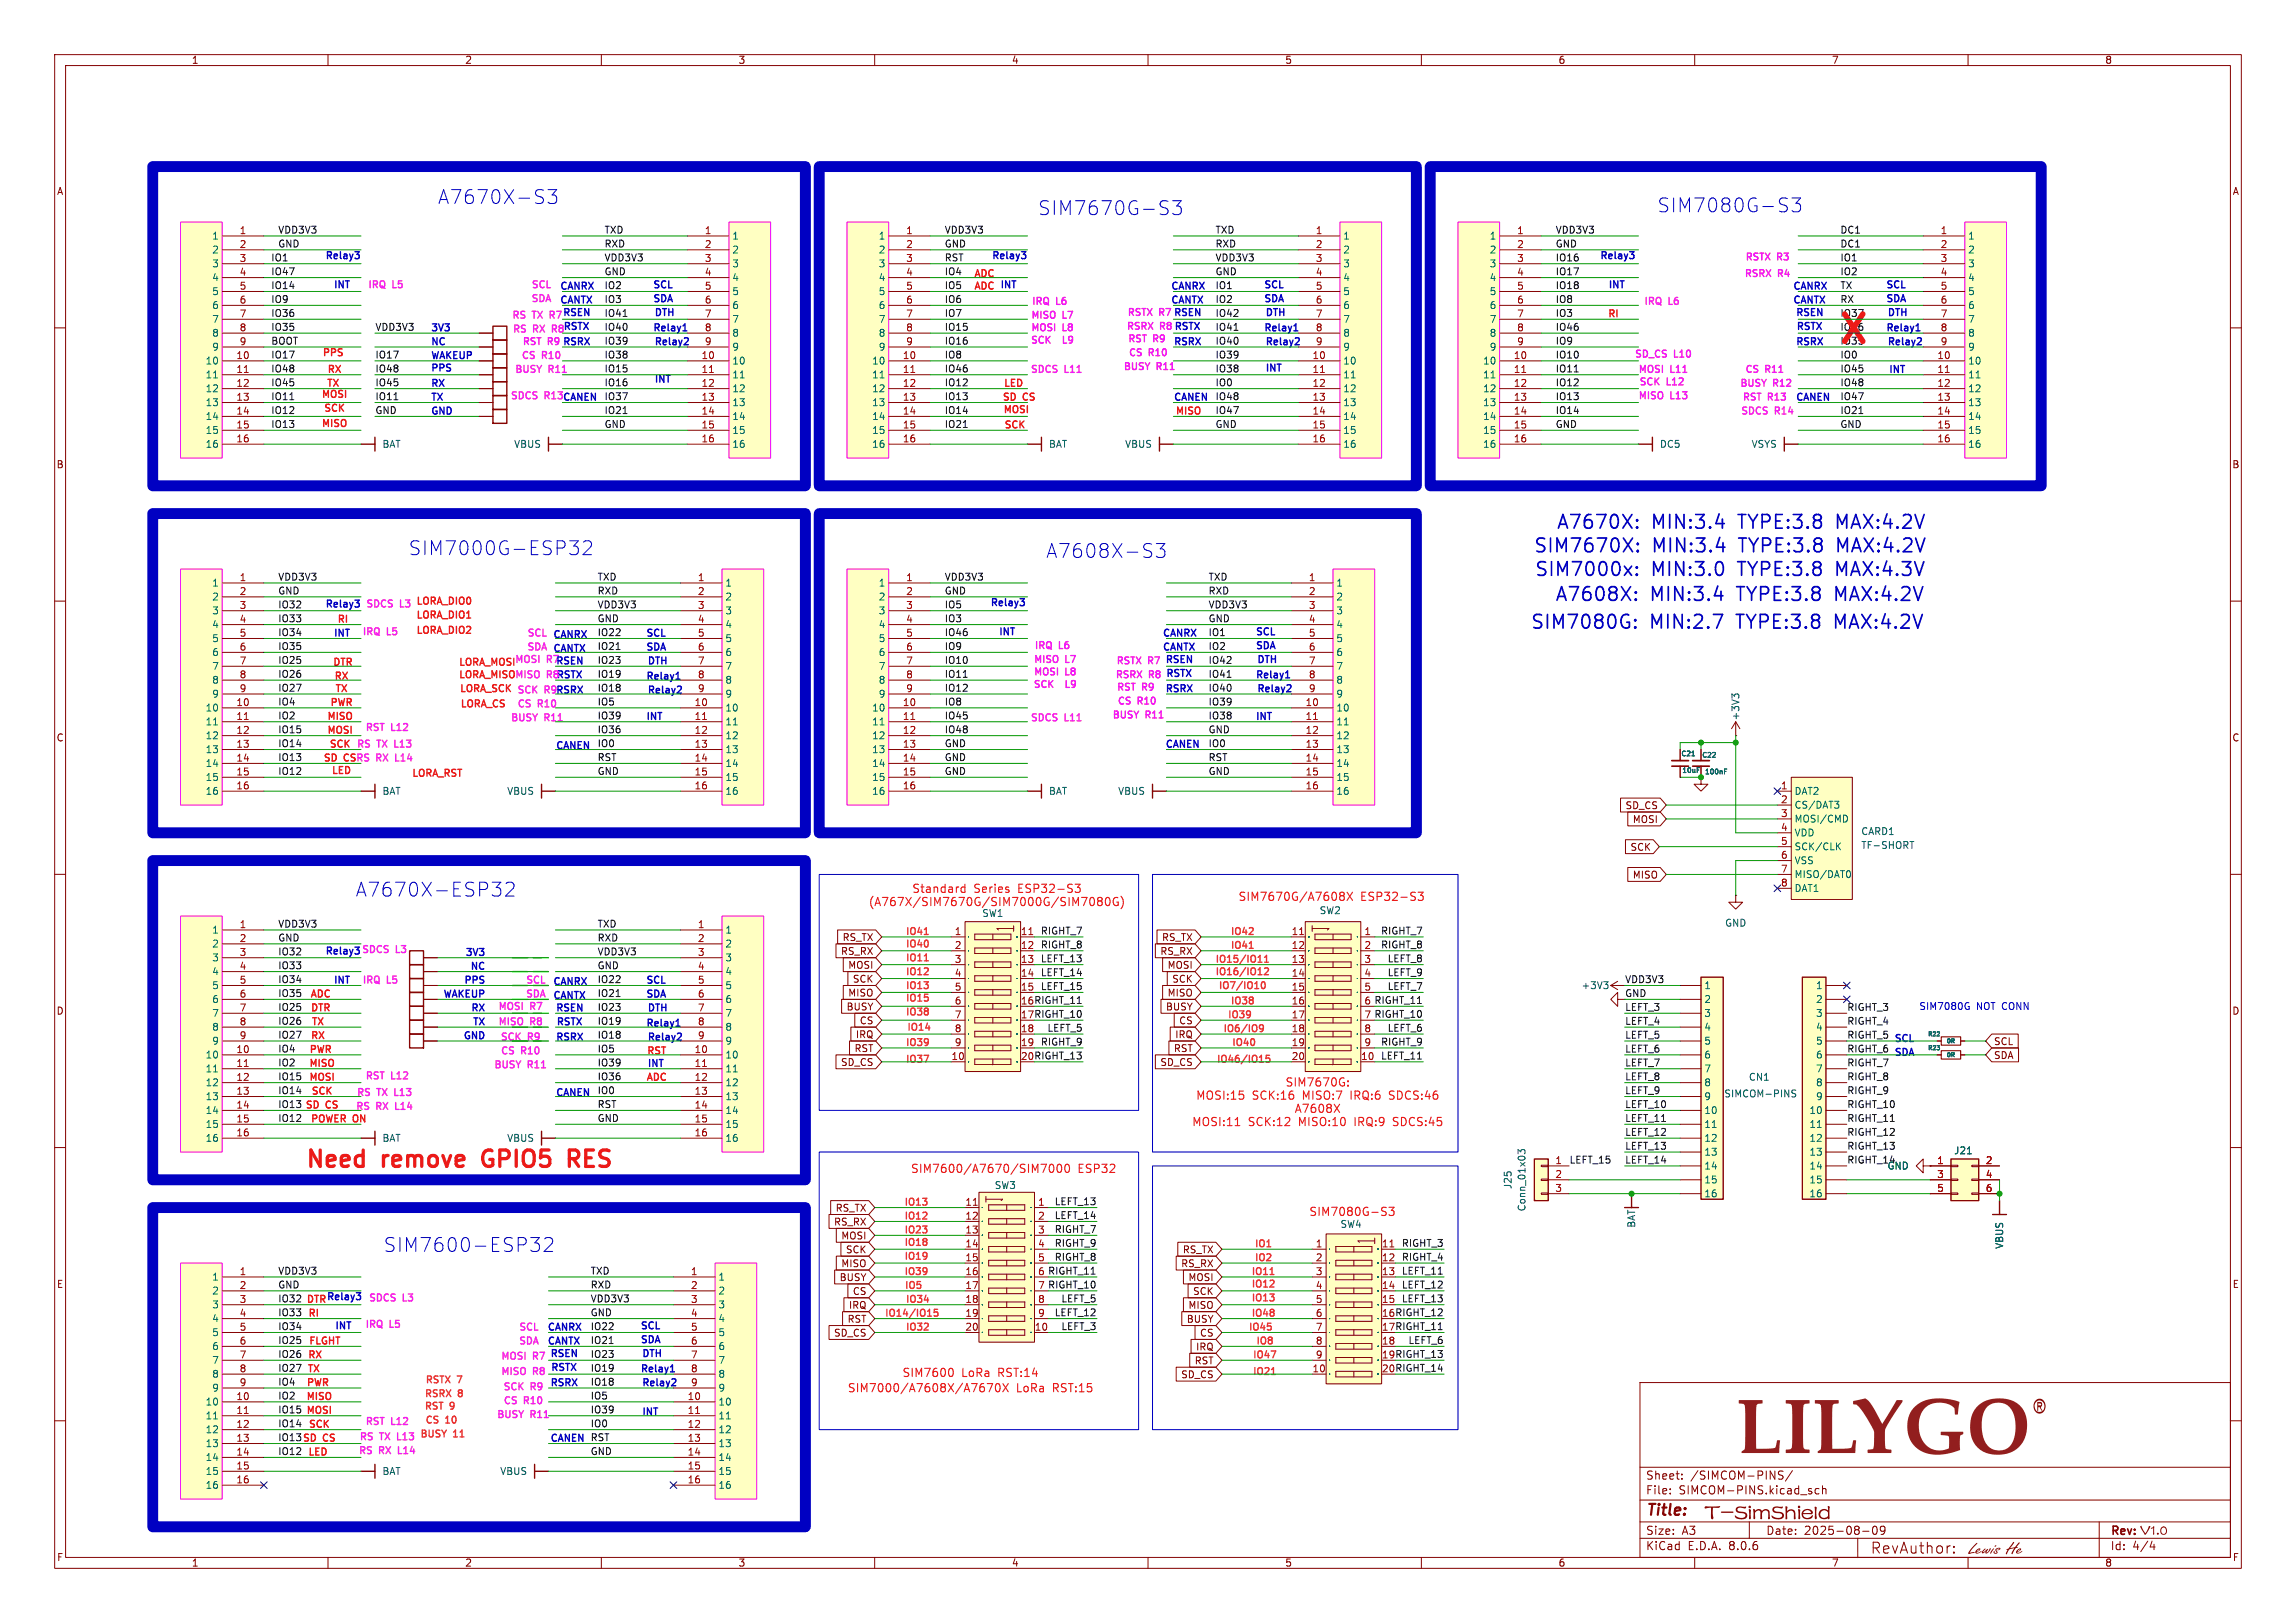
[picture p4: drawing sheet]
<svg xmlns="http://www.w3.org/2000/svg" width="420mm" height="297mm" viewBox="0 0 420 297" stroke-linecap="round" stroke-linejoin="round" font-family="sans-serif">
<defs><g id="words">
<text font-size="13.9" fill="#840000" x="317.6" y="268.9">LILYGO</text>
<text font-size="7" fill="#ff141a" x="335.7" y="64.2">X</text>
<g font-size="4.2" fill="#ff0e2c">
<text x="55.5" y="214.5">Need</text>
<text x="70" y="214.5">remove</text>
<text x="89.5" y="214.5">GPIO5</text>
<text x="106.4" y="214.5">RES</text>
</g>
<text font-size="4.2" fill="#840000" x="311.8" y="279">T-SimShield</text>
<g font-size="3.5" fill="#0000c2">
<text x="80.1" y="37.6">A7670X-S3</text>
<text x="189.9" y="39.6">SIM7670G-S3</text>
<text x="303.1" y="39.1">SIM7080G-S3</text>
<text x="74.7" y="101.8">SIM7000G-ESP32</text>
<text x="280.4" y="101.5">SIM7670X:</text>
<text x="284.6" y="97.2">A7670X:</text>
<text x="302.2" y="97.2">MIN:3.4</text>
<text x="302.3" y="101.5">MIN:3.4</text>
<text x="318.3" y="97.2">TYPE:3.8</text>
<text x="318.4" y="101.5">TYPE:3.8</text>
<text x="336.6" y="97.2">MAX:4.2V</text>
<text x="336.7" y="101.5">MAX:4.2V</text>
<text x="191.3" y="102.3">A7608X-S3</text>
<text x="280.6" y="105.9">SIM7000x:</text>
<text x="302.1" y="105.9">MIN:3.0</text>
<text x="318.3" y="105.9">TYPE:3.8</text>
<text x="336.6" y="105.9">MAX:4.3V</text>
<text x="284.4" y="110.4">A7608X:</text>
<text x="301.9" y="110.4">MIN:3.4</text>
<text x="318.1" y="110.4">TYPE:3.8</text>
<text x="336.4" y="110.4">MAX:4.2V</text>
<text x="279.9" y="115.5">SIM7080G:</text>
<text x="301.8" y="115.5">MIN:2.7</text>
<text x="318" y="115.5">TYPE:3.8</text>
<text x="336.3" y="115.5">MAX:4.2V</text>
<text x="65" y="164.3">A7670X-ESP32</text>
<text x="70.2" y="229.3">SIM7600-ESP32</text>
</g>
<g font-size="3.2" fill="#840000">
<text x="360.2" y="285.4">Lewis</text>
<text x="367" y="285.4">He</text>
</g>
<g font-size="2.8" fill="#840000">
<text x="301" y="277.9">Title:</text>
<text x="391.5" y="281.5">V1.0</text>
<text x="342.1" y="284.5">RevAuthor:</text>
</g>
<g font-size="2.1" fill="#ff1c18">
<text x="158.8" y="166.1">(A767X/SIM7670G/SIM7000G/SIM7080G)</text>
<text x="166.7" y="163.7">Standard</text>
<text x="178.2" y="163.7">Series</text>
<text x="186.5" y="163.7">ESP32-S3</text>
<text x="226.4" y="165.1">SIM7670G/A7608X</text>
<text x="248.9" y="165.1">ESP32-S3</text>
<text x="218.6" y="201.5">MOSI:15</text>
<text x="229.1" y="201.5">SCK:16</text>
<text x="235" y="199.1">SIM7670G:</text>
<text x="236.7" y="203.9">A7608X</text>
<text x="238.5" y="201.5">MISO:7</text>
<text x="247.5" y="201.5">IRQ:6</text>
<text x="254.9" y="201.5">SDCS:46</text>
<text x="217.9" y="206.4">MOSI:11</text>
<text x="228.4" y="206.4">SCK:12</text>
<text x="237.8" y="206.4">MISO:10</text>
<text x="248.3" y="206.4">IRQ:9</text>
<text x="255.6" y="206.4">SDCS:45</text>
<text x="166.5" y="214.9">SIM7600/A7670/SIM7000</text>
<text x="197.2" y="214.9">ESP32</text>
<text x="239.4" y="222.8">SIM7080G-S3</text>
<text x="154.9" y="255.1">SIM7000/A7608X/A7670X</text>
<text x="164.9" y="252.3">SIM7600</text>
<text x="175.9" y="252.3">LoRa</text>
<text x="182.8" y="252.3">RST:14</text>
<text x="185.9" y="255.1">LoRa</text>
<text x="192.8" y="255.1">RST:15</text>
</g>
<g font-size="2.1" fill="#840000">
<text x="301" y="273.7">File:</text>
<text x="301" y="271">Sheet:</text>
<text x="307.1" y="273.7">SIMCOM-PINS.kicad_sch</text>
<text x="309.2" y="271">/SIMCOM-PINS/</text>
<text x="301" y="281.1">Size:</text>
<text x="307.6" y="281.1">A3</text>
<text x="323" y="281.1">Date:</text>
<text x="330" y="281.1">2025-08-09</text>
<text x="386" y="281.3">Rev:</text>
<text x="301" y="283.9">KiCad</text>
<text x="308.7" y="283.9">E.D.A.</text>
<text x="316.3" y="283.9">8.0.6</text>
<text x="386" y="283.9">Id:</text>
<text x="390.1" y="283.9">4/4</text>
</g>
<g font-size="1.8" fill="#840000">
<text x="35" y="11.9">1</text>
<text x="85" y="11.9">2</text>
<text x="135" y="11.9">3</text>
<text x="185" y="11.9">4</text>
<text x="235" y="11.9">5</text>
<text x="285" y="11.9">6</text>
<text x="335" y="11.9">7</text>
<text x="385" y="11.9">8</text>
<text x="10.3" y="35.9">A</text>
<text x="408.3" y="35.9">A</text>
<text x="10.3" y="85.9">B</text>
<text x="408.2" y="85.9">B</text>
<text x="10.3" y="135.9">C</text>
<text x="408.2" y="135.9">C</text>
<text x="297.2" y="148.3">SD_CS</text>
<text x="298.1" y="155.9">SCK</text>
<text x="298.6" y="150.8">MOSI</text>
<text x="298.6" y="161">MISO</text>
<text x="154" y="172.4">RS_TX</text>
<text x="212.5" y="172.4">RS_TX</text>
<text x="153.7" y="174.9">RS_RX</text>
<text x="155.1" y="177.5">MOSI</text>
<text x="212.2" y="174.9">RS_RX</text>
<text x="213.5" y="177.5">MOSI</text>
<text x="10.3" y="185.9">D</text>
<text x="154.8" y="185.1">BUSY</text>
<text x="155.1" y="182.6">MISO</text>
<text x="155.9" y="180">SCK</text>
<text x="213.2" y="185.1">BUSY</text>
<text x="213.5" y="182.6">MISO</text>
<text x="214.3" y="180">SCK</text>
<text x="408.2" y="185.9">D</text>
<text x="156.5" y="190.2">IRQ</text>
<text x="157.2" y="187.6">CS</text>
<text x="214.9" y="190.2">IRQ</text>
<text x="215.6" y="187.6">CS</text>
<text x="364.7" y="191.5">SCL</text>
<text x="153.7" y="195.3">SD_CS</text>
<text x="156.2" y="192.7">RST</text>
<text x="212.2" y="195.3">SD_CS</text>
<text x="214.6" y="192.7">RST</text>
<text x="364.7" y="194">SDA</text>
<text x="152.8" y="221.9">RS_TX</text>
<text x="152.5" y="224.5">RS_RX</text>
<text x="153.8" y="227">MOSI</text>
<text x="153.8" y="232.1">MISO</text>
<text x="154.6" y="229.6">SCK</text>
<text x="216" y="232.1">RS_RX</text>
<text x="216.3" y="229.6">RS_TX</text>
<text x="10.3" y="235.9">E</text>
<text x="153.5" y="234.6">BUSY</text>
<text x="155.2" y="239.7">IRQ</text>
<text x="155.9" y="237.2">CS</text>
<text x="217.3" y="234.6">MOSI</text>
<text x="217.3" y="239.7">MISO</text>
<text x="218.1" y="237.2">SCK</text>
<text x="408.3" y="235.9">E</text>
<text x="152.5" y="244.8">SD_CS</text>
<text x="154.9" y="242.3">RST</text>
<text x="217" y="242.3">BUSY</text>
<text x="219.4" y="244.8">CS</text>
<text x="218.4" y="249.9">RST</text>
<text x="218.7" y="247.3">IRQ</text>
<text x="216" y="252.4">SD_CS</text>
<text x="10.3" y="285.9">F</text>
<text x="35" y="286.9">1</text>
<text x="85" y="286.9">2</text>
<text x="135" y="286.9">3</text>
<text x="185" y="286.9">4</text>
<text x="235" y="286.9">5</text>
<text x="285" y="286.9">6</text>
<text x="335" y="286.9">7</text>
<text x="385" y="286.9">8</text>
<text x="408.3" y="285.9">F</text>
</g>
<g font-size="1.8" fill="#006464">
<text x="38.7" y="44">1</text>
<text x="38.7" y="46.6">2</text>
<text x="133.9" y="44">1</text>
<text x="133.9" y="46.6">2</text>
<text x="160.6" y="44">1</text>
<text x="160.6" y="46.6">2</text>
<text x="245.6" y="44">1</text>
<text x="245.6" y="46.6">2</text>
<text x="272.4" y="44">1</text>
<text x="272.4" y="46.6">2</text>
<text x="359.9" y="44">1</text>
<text x="359.9" y="46.6">2</text>
<text x="38.7" y="49.1">3</text>
<text x="38.7" y="51.7">4</text>
<text x="133.9" y="49.1">3</text>
<text x="133.9" y="51.7">4</text>
<text x="160.6" y="49.1">3</text>
<text x="160.6" y="51.7">4</text>
<text x="245.6" y="49.1">3</text>
<text x="245.6" y="51.7">4</text>
<text x="272.4" y="49.1">3</text>
<text x="272.4" y="51.7">4</text>
<text x="359.9" y="49.1">3</text>
<text x="359.9" y="51.7">4</text>
<text x="38.7" y="54.2">5</text>
<text x="38.7" y="56.7">6</text>
<text x="38.7" y="59.3">7</text>
<text x="133.9" y="54.2">5</text>
<text x="133.9" y="56.7">6</text>
<text x="133.9" y="59.3">7</text>
<text x="160.6" y="54.2">5</text>
<text x="160.6" y="56.7">6</text>
<text x="160.6" y="59.3">7</text>
<text x="245.6" y="54.2">5</text>
<text x="245.6" y="56.7">6</text>
<text x="245.6" y="59.3">7</text>
<text x="272.4" y="54.2">5</text>
<text x="272.4" y="56.7">6</text>
<text x="272.4" y="59.3">7</text>
<text x="359.9" y="54.2">5</text>
<text x="359.9" y="56.7">6</text>
<text x="359.9" y="59.3">7</text>
<text x="38.7" y="61.8">8</text>
<text x="38.7" y="64.4">9</text>
<text x="133.9" y="61.8">8</text>
<text x="133.9" y="64.4">9</text>
<text x="160.6" y="61.8">8</text>
<text x="160.6" y="64.4">9</text>
<text x="245.6" y="61.8">8</text>
<text x="245.6" y="64.4">9</text>
<text x="272.4" y="61.8">8</text>
<text x="272.4" y="64.4">9</text>
<text x="359.9" y="61.8">8</text>
<text x="359.9" y="64.4">9</text>
<text x="37.5" y="66.9">10</text>
<text x="37.5" y="69.4">11</text>
<text x="37.5" y="72">12</text>
<text x="133.9" y="66.9">10</text>
<text x="133.9" y="69.4">11</text>
<text x="133.9" y="72">12</text>
<text x="159.4" y="66.9">10</text>
<text x="159.4" y="69.4">11</text>
<text x="159.4" y="72">12</text>
<text x="245.6" y="66.9">10</text>
<text x="245.6" y="69.4">11</text>
<text x="245.6" y="72">12</text>
<text x="271.2" y="66.9">10</text>
<text x="271.2" y="69.4">11</text>
<text x="271.2" y="72">12</text>
<text x="359.9" y="66.9">10</text>
<text x="359.9" y="69.4">11</text>
<text x="359.9" y="72">12</text>
<text x="37.5" y="74.5">13</text>
<text x="37.5" y="77.1">14</text>
<text x="133.9" y="74.5">13</text>
<text x="133.9" y="77.1">14</text>
<text x="159.4" y="74.5">13</text>
<text x="159.4" y="77.1">14</text>
<text x="245.6" y="74.5">13</text>
<text x="245.6" y="77.1">14</text>
<text x="271.2" y="74.5">13</text>
<text x="271.2" y="77.1">14</text>
<text x="359.9" y="74.5">13</text>
<text x="359.9" y="77.1">14</text>
<text x="37.5" y="79.6">15</text>
<text x="37.5" y="82.1">16</text>
<text x="69.9" y="82.1">BAT</text>
<text x="93.9" y="82.1">VBUS</text>
<text x="133.9" y="79.6">15</text>
<text x="133.9" y="82.1">16</text>
<text x="159.4" y="79.6">15</text>
<text x="159.4" y="82.1">16</text>
<text x="191.8" y="82.1">BAT</text>
<text x="205.7" y="82.1">VBUS</text>
<text x="245.6" y="79.6">15</text>
<text x="245.6" y="82.1">16</text>
<text x="271.2" y="79.6">15</text>
<text x="271.2" y="82.1">16</text>
<text x="303.5" y="82.1">DC5</text>
<text x="320.3" y="82.1">VSYS</text>
<text x="359.9" y="79.6">15</text>
<text x="359.9" y="82.1">16</text>
<text x="38.7" y="107.5">1</text>
<text x="132.6" y="107.5">1</text>
<text x="160.6" y="107.5">1</text>
<text x="244.3" y="107.5">1</text>
<text x="38.7" y="110.1">2</text>
<text x="38.7" y="112.6">3</text>
<text x="132.6" y="110.1">2</text>
<text x="132.6" y="112.6">3</text>
<text x="160.6" y="110.1">2</text>
<text x="160.6" y="112.6">3</text>
<text x="244.3" y="110.1">2</text>
<text x="244.3" y="112.6">3</text>
<text x="38.7" y="115.2">4</text>
<text x="38.7" y="117.7">5</text>
<text x="132.6" y="115.2">4</text>
<text x="132.6" y="117.7">5</text>
<text x="160.6" y="115.2">4</text>
<text x="160.6" y="117.7">5</text>
<text x="244.3" y="115.2">4</text>
<text x="244.3" y="117.7">5</text>
<text x="38.7" y="120.2">6</text>
<text x="38.7" y="122.8">7</text>
<text x="38.7" y="125.3">8</text>
<text x="132.6" y="120.2">6</text>
<text x="132.6" y="122.8">7</text>
<text x="132.6" y="125.3">8</text>
<text x="160.6" y="120.2">6</text>
<text x="160.6" y="122.8">7</text>
<text x="160.6" y="125.3">8</text>
<text x="244.3" y="120.2">6</text>
<text x="244.3" y="122.8">7</text>
<text x="244.3" y="125.3">8</text>
<text x="37.5" y="130.4">10</text>
<text x="38.7" y="127.9">9</text>
<text x="132.6" y="130.4">10</text>
<text x="132.6" y="127.9">9</text>
<text x="159.4" y="130.4">10</text>
<text x="160.6" y="127.9">9</text>
<text x="244.3" y="130.4">10</text>
<text x="244.3" y="127.9">9</text>
<text x="318.4" y="131.9" transform="rotate(-90 318.4 131.9)">+3V3</text>
<text x="37.5" y="132.9">11</text>
<text x="37.5" y="135.5">12</text>
<text x="132.6" y="132.9">11</text>
<text x="132.6" y="135.5">12</text>
<text x="159.4" y="132.9">11</text>
<text x="159.4" y="135.5">12</text>
<text x="244.3" y="132.9">11</text>
<text x="244.3" y="135.5">12</text>
<text x="37.5" y="138">13</text>
<text x="37.5" y="140.6">14</text>
<text x="37.5" y="143.1">15</text>
<text x="132.6" y="138">13</text>
<text x="132.6" y="140.6">14</text>
<text x="132.6" y="143.1">15</text>
<text x="159.4" y="138">13</text>
<text x="159.4" y="140.6">14</text>
<text x="159.4" y="143.1">15</text>
<text x="244.3" y="138">13</text>
<text x="244.3" y="140.6">14</text>
<text x="244.3" y="143.1">15</text>
<text x="37.5" y="145.6">16</text>
<text x="69.9" y="145.6">BAT</text>
<text x="92.7" y="145.6">VBUS</text>
<text x="132.6" y="145.6">16</text>
<text x="159.4" y="145.6">16</text>
<text x="191.8" y="145.6">BAT</text>
<text x="204.4" y="145.6">VBUS</text>
<text x="244.3" y="145.6">16</text>
<text x="328.2" y="145.6">DAT2</text>
<text x="328.2" y="148.2">CS/DAT3</text>
<text x="328.2" y="150.7">MOSI/CMD</text>
<text x="328.2" y="153.3">VDD</text>
<text x="328.2" y="155.8">SCK/CLK</text>
<text x="340.4" y="153">CARD1</text>
<text x="340.4" y="155.5">TF-SHORT</text>
<text x="328.2" y="158.3">VSS</text>
<text x="328.2" y="160.9">MISO/DAT0</text>
<text x="179.6" y="168">SW1</text>
<text x="241.3" y="167.5">SW2</text>
<text x="328.2" y="163.4">DAT1</text>
<text x="38.7" y="171">1</text>
<text x="38.7" y="173.6">2</text>
<text x="132.6" y="171">1</text>
<text x="132.6" y="173.6">2</text>
<text x="315.5" y="169.8">GND</text>
<text x="38.7" y="176.1">3</text>
<text x="38.7" y="178.7">4</text>
<text x="132.6" y="176.1">3</text>
<text x="132.6" y="178.7">4</text>
<text x="38.7" y="181.2">5</text>
<text x="38.7" y="183.7">6</text>
<text x="132.6" y="181.2">5</text>
<text x="132.6" y="183.7">6</text>
<text x="289.2" y="181.2">+3V3</text>
<text x="311.7" y="181.2">1</text>
<text x="311.7" y="183.7">2</text>
<text x="332.1" y="183.7">2</text>
<text x="332.1" y="181.2">1</text>
<text x="38.7" y="186.3">7</text>
<text x="38.7" y="188.8">8</text>
<text x="38.7" y="191.4">9</text>
<text x="132.6" y="186.3">7</text>
<text x="132.6" y="188.8">8</text>
<text x="132.6" y="191.4">9</text>
<text x="311.7" y="186.3">3</text>
<text x="311.7" y="188.8">4</text>
<text x="311.7" y="191.4">5</text>
<text x="332.1" y="191.4">5</text>
<text x="332.1" y="188.8">4</text>
<text x="332.1" y="186.3">3</text>
<text x="37.5" y="193.9">10</text>
<text x="37.5" y="196.4">11</text>
<text x="132.6" y="193.9">10</text>
<text x="132.6" y="196.4">11</text>
<text x="311.7" y="193.9">6</text>
<text x="311.7" y="196.4">7</text>
<text x="319.8" y="198">CN1</text>
<text x="332.1" y="196.4">7</text>
<text x="332.1" y="193.9">6</text>
<text x="37.5" y="199">12</text>
<text x="37.5" y="201.5">13</text>
<text x="132.6" y="199">12</text>
<text x="132.6" y="201.5">13</text>
<text x="311.7" y="199">8</text>
<text x="311.7" y="201.5">9</text>
<text x="315.3" y="201">SIMCOM-PINS</text>
<text x="332.1" y="201.5">9</text>
<text x="332.1" y="199">8</text>
<text x="37.5" y="204.1">14</text>
<text x="37.5" y="206.6">15</text>
<text x="37.5" y="209.1">16</text>
<text x="69.9" y="209.1">BAT</text>
<text x="92.7" y="209.1">VBUS</text>
<text x="132.6" y="204.1">14</text>
<text x="132.6" y="206.6">15</text>
<text x="132.6" y="209.1">16</text>
<text x="311.7" y="204.1">10</text>
<text x="311.7" y="206.6">11</text>
<text x="311.7" y="209.1">12</text>
<text x="330.9" y="209.1">12</text>
<text x="330.9" y="206.6">11</text>
<text x="330.9" y="204.1">10</text>
<text x="311.7" y="211.7">13</text>
<text x="311.7" y="214.2">14</text>
<text x="330.9" y="214.2">14</text>
<text x="330.9" y="211.7">13</text>
<text x="345.2" y="214.2">GND</text>
<text x="357.4" y="211.4">J21</text>
<text x="181.9" y="217.8">SW3</text>
<text x="276.7" y="217.7" transform="rotate(-90 276.7 217.7)">J25</text>
<text x="279.2" y="221.8" transform="rotate(-90 279.2 221.8)">Conn_01x03</text>
<text x="311.7" y="216.8">15</text>
<text x="311.7" y="219.3">16</text>
<text x="330.9" y="219.3">16</text>
<text x="330.9" y="216.8">15</text>
<text x="245.1" y="224.9">SW4</text>
<text x="299.3" y="224.8" transform="rotate(-90 299.3 224.8)">BAT</text>
<text x="366.6" y="228.6" transform="rotate(-90 366.6 228.6)">VBUS</text>
<text x="38.7" y="234.5">1</text>
<text x="38.7" y="237.1">2</text>
<text x="38.7" y="239.6">3</text>
<text x="131.3" y="234.5">1</text>
<text x="131.3" y="237.1">2</text>
<text x="131.3" y="239.6">3</text>
<text x="38.7" y="242.2">4</text>
<text x="38.7" y="244.7">5</text>
<text x="131.3" y="242.2">4</text>
<text x="131.3" y="244.7">5</text>
<text x="38.7" y="247.2">6</text>
<text x="38.7" y="249.8">7</text>
<text x="131.3" y="247.2">6</text>
<text x="131.3" y="249.8">7</text>
<text x="37.5" y="257.4">10</text>
<text x="38.7" y="252.3">8</text>
<text x="38.7" y="254.9">9</text>
<text x="131.3" y="257.4">10</text>
<text x="131.3" y="252.3">8</text>
<text x="131.3" y="254.9">9</text>
<text x="37.5" y="259.9">11</text>
<text x="37.5" y="262.5">12</text>
<text x="131.3" y="259.9">11</text>
<text x="131.3" y="262.5">12</text>
<text x="37.5" y="265">13</text>
<text x="37.5" y="267.6">14</text>
<text x="131.3" y="265">13</text>
<text x="131.3" y="267.6">14</text>
<text x="37.5" y="270.1">15</text>
<text x="37.5" y="272.6">16</text>
<text x="69.9" y="270.1">BAT</text>
<text x="91.4" y="270.1">VBUS</text>
<text x="131.3" y="270.1">15</text>
<text x="131.3" y="272.6">16</text>
</g>
<g font-size="1.8" fill="#a90000">
<text x="43.7" y="42.9">1</text>
<text x="43.7" y="45.5">2</text>
<text x="128.8" y="42.9">1</text>
<text x="128.8" y="45.5">2</text>
<text x="165.7" y="42.9">1</text>
<text x="165.7" y="45.5">2</text>
<text x="240.6" y="42.9">1</text>
<text x="240.6" y="45.5">2</text>
<text x="277.4" y="42.9">1</text>
<text x="277.4" y="45.5">2</text>
<text x="354.9" y="42.9">1</text>
<text x="354.9" y="45.5">2</text>
<text x="43.7" y="48">3</text>
<text x="43.7" y="50.5">4</text>
<text x="43.7" y="53.1">5</text>
<text x="128.8" y="48">3</text>
<text x="128.8" y="50.5">4</text>
<text x="128.8" y="53.1">5</text>
<text x="165.7" y="48">3</text>
<text x="165.7" y="50.5">4</text>
<text x="165.7" y="53.1">5</text>
<text x="240.6" y="48">3</text>
<text x="240.6" y="50.5">4</text>
<text x="240.6" y="53.1">5</text>
<text x="277.4" y="48">3</text>
<text x="277.4" y="50.5">4</text>
<text x="277.4" y="53.1">5</text>
<text x="354.9" y="48">3</text>
<text x="354.9" y="50.5">4</text>
<text x="354.9" y="53.1">5</text>
<text x="43.7" y="55.6">6</text>
<text x="43.7" y="58.2">7</text>
<text x="128.8" y="55.6">6</text>
<text x="128.8" y="58.2">7</text>
<text x="165.7" y="55.6">6</text>
<text x="165.7" y="58.2">7</text>
<text x="240.6" y="55.6">6</text>
<text x="240.6" y="58.2">7</text>
<text x="277.4" y="55.6">6</text>
<text x="277.4" y="58.2">7</text>
<text x="354.9" y="55.6">6</text>
<text x="354.9" y="58.2">7</text>
<text x="43.1" y="65.8">10</text>
<text x="43.7" y="60.7">8</text>
<text x="43.7" y="63.2">9</text>
<text x="128.2" y="65.8">10</text>
<text x="128.8" y="60.7">8</text>
<text x="128.8" y="63.2">9</text>
<text x="165.1" y="65.8">10</text>
<text x="165.7" y="60.7">8</text>
<text x="165.7" y="63.2">9</text>
<text x="240" y="65.8">10</text>
<text x="240.6" y="60.7">8</text>
<text x="240.6" y="63.2">9</text>
<text x="276.8" y="65.8">10</text>
<text x="277.4" y="60.7">8</text>
<text x="277.4" y="63.2">9</text>
<text x="354.3" y="65.8">10</text>
<text x="354.9" y="60.7">8</text>
<text x="354.9" y="63.2">9</text>
<text x="43.1" y="68.3">11</text>
<text x="43.1" y="70.9">12</text>
<text x="128.2" y="68.3">11</text>
<text x="128.2" y="70.9">12</text>
<text x="165.1" y="68.3">11</text>
<text x="165.1" y="70.9">12</text>
<text x="240" y="68.3">11</text>
<text x="240" y="70.9">12</text>
<text x="276.8" y="68.3">11</text>
<text x="276.8" y="70.9">12</text>
<text x="354.3" y="68.3">11</text>
<text x="354.3" y="70.9">12</text>
<text x="43.1" y="73.4">13</text>
<text x="43.1" y="75.9">14</text>
<text x="128.2" y="73.4">13</text>
<text x="128.2" y="75.9">14</text>
<text x="165.1" y="73.4">13</text>
<text x="165.1" y="75.9">14</text>
<text x="240" y="73.4">13</text>
<text x="240" y="75.9">14</text>
<text x="276.8" y="73.4">13</text>
<text x="276.8" y="75.9">14</text>
<text x="354.3" y="73.4">13</text>
<text x="354.3" y="75.9">14</text>
<text x="43.1" y="78.5">15</text>
<text x="43.1" y="81">16</text>
<text x="128.2" y="78.5">15</text>
<text x="128.2" y="81">16</text>
<text x="165.1" y="78.5">15</text>
<text x="165.1" y="81">16</text>
<text x="240" y="78.5">15</text>
<text x="240" y="81">16</text>
<text x="276.8" y="78.5">15</text>
<text x="276.8" y="81">16</text>
<text x="354.3" y="78.5">15</text>
<text x="354.3" y="81">16</text>
<text x="43.7" y="106.4">1</text>
<text x="127.6" y="106.4">1</text>
<text x="165.7" y="106.4">1</text>
<text x="239.3" y="106.4">1</text>
<text x="43.7" y="109">2</text>
<text x="43.7" y="111.5">3</text>
<text x="127.6" y="109">2</text>
<text x="127.6" y="111.5">3</text>
<text x="165.7" y="109">2</text>
<text x="165.7" y="111.5">3</text>
<text x="239.3" y="109">2</text>
<text x="239.3" y="111.5">3</text>
<text x="43.7" y="114">4</text>
<text x="43.7" y="116.6">5</text>
<text x="43.7" y="119.1">6</text>
<text x="127.6" y="114">4</text>
<text x="127.6" y="116.6">5</text>
<text x="127.6" y="119.1">6</text>
<text x="165.7" y="114">4</text>
<text x="165.7" y="116.6">5</text>
<text x="165.7" y="119.1">6</text>
<text x="239.3" y="114">4</text>
<text x="239.3" y="116.6">5</text>
<text x="239.3" y="119.1">6</text>
<text x="43.7" y="121.7">7</text>
<text x="43.7" y="124.2">8</text>
<text x="127.6" y="121.7">7</text>
<text x="127.6" y="124.2">8</text>
<text x="165.7" y="121.7">7</text>
<text x="165.7" y="124.2">8</text>
<text x="239.3" y="121.7">7</text>
<text x="239.3" y="124.2">8</text>
<text x="43.1" y="129.3">10</text>
<text x="43.1" y="131.8">11</text>
<text x="43.7" y="126.7">9</text>
<text x="127" y="129.3">10</text>
<text x="127" y="131.8">11</text>
<text x="127.6" y="126.7">9</text>
<text x="165.1" y="129.3">10</text>
<text x="165.1" y="131.8">11</text>
<text x="165.7" y="126.7">9</text>
<text x="238.7" y="129.3">10</text>
<text x="238.7" y="131.8">11</text>
<text x="239.3" y="126.7">9</text>
<text x="43.1" y="134.4">12</text>
<text x="43.1" y="136.9">13</text>
<text x="127" y="134.4">12</text>
<text x="127" y="136.9">13</text>
<text x="165.1" y="134.4">12</text>
<text x="165.1" y="136.9">13</text>
<text x="238.7" y="134.4">12</text>
<text x="238.7" y="136.9">13</text>
<text x="43.1" y="139.4">14</text>
<text x="43.1" y="142">15</text>
<text x="127" y="139.4">14</text>
<text x="127" y="142">15</text>
<text x="165.1" y="139.4">14</text>
<text x="165.1" y="142">15</text>
<text x="238.7" y="139.4">14</text>
<text x="238.7" y="142">15</text>
<text x="43.1" y="144.5">16</text>
<text x="127" y="144.5">16</text>
<text x="165.1" y="144.5">16</text>
<text x="238.7" y="144.5">16</text>
<text x="325.7" y="144.5">1</text>
<text x="325.7" y="147.1">2</text>
<text x="325.7" y="149.6">3</text>
<text x="325.7" y="152.1">4</text>
<text x="325.7" y="154.7">5</text>
<text x="325.7" y="157.2">6</text>
<text x="325.7" y="159.8">7</text>
<text x="325.7" y="162.3">8</text>
<text x="43.7" y="169.9">1</text>
<text x="43.7" y="172.5">2</text>
<text x="127.6" y="169.9">1</text>
<text x="127.6" y="172.5">2</text>
<text x="174.6" y="171.2">1</text>
<text x="174.6" y="173.7">2</text>
<text x="186.6" y="171.2">11</text>
<text x="186.6" y="173.7">12</text>
<text x="236.2" y="171.2">11</text>
<text x="236.2" y="173.7">12</text>
<text x="249.5" y="171.2">1</text>
<text x="249.5" y="173.7">2</text>
<text x="43.7" y="175">3</text>
<text x="43.7" y="177.5">4</text>
<text x="127.6" y="175">3</text>
<text x="127.6" y="177.5">4</text>
<text x="174.6" y="176.3">3</text>
<text x="174.6" y="178.8">4</text>
<text x="186.6" y="176.3">13</text>
<text x="186.6" y="178.8">14</text>
<text x="236.2" y="176.3">13</text>
<text x="236.2" y="178.8">14</text>
<text x="249.5" y="176.3">3</text>
<text x="249.5" y="178.8">4</text>
<text x="43.7" y="180.1">5</text>
<text x="43.7" y="182.6">6</text>
<text x="43.7" y="185.2">7</text>
<text x="127.6" y="180.1">5</text>
<text x="127.6" y="182.6">6</text>
<text x="127.6" y="185.2">7</text>
<text x="174.6" y="181.4">5</text>
<text x="174.6" y="183.9">6</text>
<text x="186.6" y="181.4">15</text>
<text x="236.2" y="181.4">15</text>
<text x="236.2" y="183.9">16</text>
<text x="249.5" y="181.4">5</text>
<text x="43.7" y="187.7">8</text>
<text x="43.7" y="190.2">9</text>
<text x="127.6" y="187.7">8</text>
<text x="127.6" y="190.2">9</text>
<text x="174.6" y="186.4">7</text>
<text x="174.6" y="189">8</text>
<text x="174.6" y="191.5">9</text>
<text x="186.6" y="189">18</text>
<text x="186.6" y="191.5">19</text>
<text x="236.2" y="186.4">17</text>
<text x="236.2" y="189">18</text>
<text x="236.2" y="191.5">19</text>
<text x="249.5" y="189">8</text>
<text x="249.5" y="191.5">9</text>
<text x="43.1" y="192.8">10</text>
<text x="43.1" y="195.3">11</text>
<text x="43.1" y="197.9">12</text>
<text x="127" y="192.8">10</text>
<text x="127" y="195.3">11</text>
<text x="127" y="197.9">12</text>
<text x="173.9" y="194.1">10</text>
<text x="236.2" y="194.1">20</text>
<text x="248.9" y="194.1">10</text>
<text x="43.1" y="200.4">13</text>
<text x="43.1" y="202.9">14</text>
<text x="127" y="200.4">13</text>
<text x="127" y="202.9">14</text>
<text x="43.1" y="205.5">15</text>
<text x="43.1" y="208">16</text>
<text x="127" y="205.5">15</text>
<text x="127" y="208">16</text>
<text x="284.4" y="213.1">1</text>
<text x="284.4" y="215.6">2</text>
<text x="354.3" y="213.1">1</text>
<text x="354.3" y="215.6">3</text>
<text x="363.1" y="213.1">2</text>
<text x="363.1" y="215.6">4</text>
<text x="176.5" y="220.7">11</text>
<text x="189.8" y="220.7">1</text>
<text x="284.4" y="218.2">3</text>
<text x="354.3" y="218.2">5</text>
<text x="363.1" y="218.2">6</text>
<text x="176.5" y="223.3">12</text>
<text x="176.5" y="225.8">13</text>
<text x="189.8" y="223.3">2</text>
<text x="189.8" y="225.8">3</text>
<text x="43.7" y="233.4">1</text>
<text x="126.3" y="233.4">1</text>
<text x="176.5" y="228.3">14</text>
<text x="176.5" y="230.9">15</text>
<text x="176.5" y="233.4">16</text>
<text x="189.8" y="228.3">4</text>
<text x="189.8" y="230.9">5</text>
<text x="240.6" y="228.3">1</text>
<text x="240.6" y="230.9">2</text>
<text x="240.6" y="233.4">3</text>
<text x="252.7" y="228.3">11</text>
<text x="252.7" y="230.9">12</text>
<text x="252.7" y="233.4">13</text>
<text x="43.7" y="236">2</text>
<text x="43.7" y="238.5">3</text>
<text x="126.3" y="236">2</text>
<text x="126.3" y="238.5">3</text>
<text x="176.5" y="236">17</text>
<text x="176.5" y="238.5">18</text>
<text x="189.8" y="238.5">8</text>
<text x="240.6" y="236">4</text>
<text x="240.6" y="238.5">5</text>
<text x="252.7" y="236">14</text>
<text x="252.7" y="238.5">15</text>
<text x="43.7" y="241">4</text>
<text x="43.7" y="243.6">5</text>
<text x="126.3" y="241">4</text>
<text x="126.3" y="243.6">5</text>
<text x="176.5" y="241">19</text>
<text x="176.5" y="243.6">20</text>
<text x="189.2" y="243.6">10</text>
<text x="189.8" y="241">9</text>
<text x="240.6" y="241">6</text>
<text x="240.6" y="243.6">7</text>
<text x="43.7" y="246.1">6</text>
<text x="43.7" y="248.7">7</text>
<text x="43.7" y="251.2">8</text>
<text x="126.3" y="246.1">6</text>
<text x="126.3" y="248.7">7</text>
<text x="126.3" y="251.2">8</text>
<text x="240" y="251.2">10</text>
<text x="240.6" y="246.1">8</text>
<text x="240.6" y="248.7">9</text>
<text x="252.7" y="246.1">18</text>
<text x="43.1" y="256.3">10</text>
<text x="43.7" y="253.7">9</text>
<text x="125.7" y="256.3">10</text>
<text x="126.3" y="253.7">9</text>
<text x="43.1" y="258.8">11</text>
<text x="43.1" y="261.4">12</text>
<text x="43.1" y="263.9">13</text>
<text x="125.7" y="258.8">11</text>
<text x="125.7" y="261.4">12</text>
<text x="125.7" y="263.9">13</text>
<text x="43.1" y="266.4">14</text>
<text x="43.1" y="269">15</text>
<text x="125.7" y="266.4">14</text>
<text x="125.7" y="269">15</text>
<text x="43.1" y="271.5">16</text>
<text x="125.7" y="271.5">16</text>
</g>
<g font-size="1.8" fill="#0f0f0f">
<text x="49.5" y="47.9">IO1</text>
<text x="50.8" y="42.8">VDD3V3</text>
<text x="50.8" y="45.4">GND</text>
<text x="110.5" y="42.8">TXD</text>
<text x="110.5" y="45.4">RXD</text>
<text x="110.5" y="47.9">VDD3V3</text>
<text x="172.7" y="45.4">GND</text>
<text x="172.7" y="42.8">VDD3V3</text>
<text x="172.7" y="47.9">RST</text>
<text x="222.2" y="42.8">TXD</text>
<text x="222.2" y="47.9">VDD3V3</text>
<text x="222.2" y="45.4">RXD</text>
<text x="284.5" y="45.4">GND</text>
<text x="284.5" y="47.9">IO16</text>
<text x="284.5" y="42.8">VDD3V3</text>
<text x="336.5" y="42.8">DC1</text>
<text x="336.5" y="47.9">IO1</text>
<text x="336.5" y="45.4">DC1</text>
<text x="49.5" y="50.5">IO47</text>
<text x="49.5" y="53">IO14</text>
<text x="110.5" y="53">IO2</text>
<text x="110.5" y="50.5">GND</text>
<text x="172.7" y="53">IO5</text>
<text x="172.7" y="50.5">IO4</text>
<text x="222.2" y="53">IO1</text>
<text x="222.2" y="50.5">GND</text>
<text x="284.5" y="53">IO18</text>
<text x="284.5" y="50.5">IO17</text>
<text x="336.5" y="53">TX</text>
<text x="336.5" y="50.5">IO2</text>
<text x="49.5" y="58.1">IO36</text>
<text x="49.5" y="55.5">IO9</text>
<text x="110.5" y="55.5">IO3</text>
<text x="110.5" y="58.1">IO41</text>
<text x="172.7" y="55.5">IO6</text>
<text x="172.7" y="58.1">IO7</text>
<text x="222.2" y="55.5">IO2</text>
<text x="222.2" y="58.1">IO42</text>
<text x="284.5" y="55.5">IO8</text>
<text x="284.5" y="58.1">IO3</text>
<text x="336.5" y="58.1">IO37</text>
<text x="336.5" y="55.5">RX</text>
<text x="49.5" y="60.6">IO35</text>
<text x="49.5" y="63.2">BOOT</text>
<text x="49.5" y="65.7">IO17</text>
<text x="68.6" y="60.6">VDD3V3</text>
<text x="68.6" y="65.7">IO17</text>
<text x="110.5" y="65.7">IO38</text>
<text x="110.5" y="60.6">IO40</text>
<text x="110.5" y="63.2">IO39</text>
<text x="172.7" y="63.2">IO16</text>
<text x="172.7" y="65.7">IO8</text>
<text x="172.7" y="60.6">IO15</text>
<text x="222.2" y="63.2">IO40</text>
<text x="222.2" y="65.7">IO39</text>
<text x="222.2" y="60.6">IO41</text>
<text x="284.5" y="60.6">IO46</text>
<text x="284.5" y="63.2">IO9</text>
<text x="284.5" y="65.7">IO10</text>
<text x="336.5" y="63.2">IO35</text>
<text x="336.5" y="60.6">IO36</text>
<text x="336.5" y="65.7">IO0</text>
<text x="49.5" y="70.8">IO45</text>
<text x="49.5" y="68.2">IO48</text>
<text x="68.6" y="68.2">IO48</text>
<text x="68.6" y="70.8">IO45</text>
<text x="110.5" y="70.8">IO16</text>
<text x="110.5" y="68.2">IO15</text>
<text x="172.7" y="68.2">IO46</text>
<text x="172.7" y="70.8">IO12</text>
<text x="222.2" y="70.8">IO0</text>
<text x="222.2" y="68.2">IO38</text>
<text x="284.5" y="68.2">IO11</text>
<text x="284.5" y="70.8">IO12</text>
<text x="336.5" y="68.2">IO45</text>
<text x="336.5" y="70.8">IO48</text>
<text x="49.5" y="75.9">IO12</text>
<text x="49.5" y="73.3">IO11</text>
<text x="68.6" y="73.3">IO11</text>
<text x="68.6" y="75.9">GND</text>
<text x="110.5" y="73.3">IO37</text>
<text x="110.5" y="75.9">IO21</text>
<text x="172.7" y="73.3">IO13</text>
<text x="172.7" y="75.9">IO14</text>
<text x="222.2" y="75.9">IO47</text>
<text x="222.2" y="73.3">IO48</text>
<text x="284.5" y="75.9">IO14</text>
<text x="284.5" y="73.3">IO13</text>
<text x="336.5" y="75.9">IO21</text>
<text x="336.5" y="73.3">IO47</text>
<text x="49.5" y="78.4">IO13</text>
<text x="110.5" y="78.4">GND</text>
<text x="172.7" y="78.4">IO21</text>
<text x="222.2" y="78.4">GND</text>
<text x="284.5" y="78.4">GND</text>
<text x="336.5" y="78.4">GND</text>
<text x="50.8" y="106.3">VDD3V3</text>
<text x="109.2" y="106.3">TXD</text>
<text x="172.7" y="106.3">VDD3V3</text>
<text x="221" y="106.3">TXD</text>
<text x="50.8" y="108.9">GND</text>
<text x="50.8" y="114">IO33</text>
<text x="50.8" y="111.4">IO32</text>
<text x="109.2" y="111.4">VDD3V3</text>
<text x="109.2" y="114">GND</text>
<text x="109.2" y="108.9">RXD</text>
<text x="172.7" y="114">IO3</text>
<text x="172.7" y="111.4">IO5</text>
<text x="172.7" y="108.9">GND</text>
<text x="221" y="114">GND</text>
<text x="221" y="108.9">RXD</text>
<text x="221" y="111.4">VDD3V3</text>
<text x="50.8" y="119">IO35</text>
<text x="50.8" y="116.5">IO34</text>
<text x="109.2" y="116.5">IO22</text>
<text x="109.2" y="119">IO21</text>
<text x="172.7" y="119">IO9</text>
<text x="172.7" y="116.5">IO46</text>
<text x="221" y="119">IO2</text>
<text x="221" y="116.5">IO1</text>
<text x="50.8" y="121.6">IO25</text>
<text x="50.8" y="124.1">IO26</text>
<text x="109.2" y="121.6">IO23</text>
<text x="109.2" y="124.1">IO19</text>
<text x="172.7" y="124.1">IO11</text>
<text x="172.7" y="121.6">IO10</text>
<text x="221" y="124.1">IO41</text>
<text x="221" y="121.6">IO42</text>
<text x="50.8" y="126.7">IO27</text>
<text x="50.8" y="129.2">IO4</text>
<text x="50.8" y="131.7">IO2</text>
<text x="109.2" y="131.7">IO39</text>
<text x="109.2" y="129.2">IO5</text>
<text x="109.2" y="126.7">IO18</text>
<text x="172.7" y="129.2">IO8</text>
<text x="172.7" y="126.7">IO12</text>
<text x="172.7" y="131.7">IO45</text>
<text x="221" y="131.7">IO38</text>
<text x="221" y="126.7">IO40</text>
<text x="221" y="129.2">IO39</text>
<text x="50.8" y="134.3">IO15</text>
<text x="50.8" y="136.8">IO14</text>
<text x="109.2" y="134.3">IO36</text>
<text x="109.2" y="136.8">IO0</text>
<text x="172.7" y="136.8">GND</text>
<text x="172.7" y="134.3">IO48</text>
<text x="221" y="136.8">IO0</text>
<text x="221" y="134.3">GND</text>
<text x="50.8" y="141.9">IO12</text>
<text x="50.8" y="139.4">IO13</text>
<text x="109.2" y="139.4">RST</text>
<text x="109.2" y="141.9">GND</text>
<text x="172.7" y="141.9">GND</text>
<text x="172.7" y="139.4">GND</text>
<text x="221" y="139.4">RST</text>
<text x="221" y="141.9">GND</text>
<text x="50.8" y="169.8">VDD3V3</text>
<text x="50.8" y="172.4">GND</text>
<text x="109.2" y="172.4">RXD</text>
<text x="109.2" y="169.8">TXD</text>
<text x="190.3" y="171.1">RIGHT_7</text>
<text x="190.3" y="173.6">RIGHT_8</text>
<text x="252.5" y="173.6">RIGHT_8</text>
<text x="252.5" y="171.1">RIGHT_7</text>
<text x="50.8" y="174.9">IO32</text>
<text x="50.8" y="177.5">IO33</text>
<text x="50.8" y="180">IO34</text>
<text x="109.2" y="174.9">VDD3V3</text>
<text x="109.2" y="177.5">GND</text>
<text x="109.2" y="180">IO22</text>
<text x="190.3" y="176.2">LEFT_13</text>
<text x="190.3" y="178.7">LEFT_14</text>
<text x="253.7" y="176.2">LEFT_8</text>
<text x="253.7" y="178.7">LEFT_9</text>
<text x="297.2" y="180">VDD3V3</text>
<text x="50.8" y="185.1">IO25</text>
<text x="50.8" y="182.5">IO35</text>
<text x="109.2" y="182.5">IO21</text>
<text x="109.2" y="185.1">IO23</text>
<text x="186.6" y="183.9">16 RIGHT_11</text>
<text x="190.3" y="181.3">LEFT_15</text>
<text x="249.5" y="183.9">6 RIGHT_11</text>
<text x="253.7" y="181.3">LEFT_7</text>
<text x="297.2" y="185.1">LEFT_3</text>
<text x="297.2" y="182.5">GND</text>
<text x="337.8" y="185.1">RIGHT_3</text>
<text x="50.8" y="187.6">IO26</text>
<text x="50.8" y="190.2">IO27</text>
<text x="109.2" y="190.2">IO18</text>
<text x="109.2" y="187.6">IO19</text>
<text x="186.6" y="186.4">17 RIGHT_10</text>
<text x="190.3" y="191.4">RIGHT_9</text>
<text x="191.5" y="188.9">LEFT_5</text>
<text x="249.5" y="186.4">7 RIGHT_10</text>
<text x="252.5" y="191.4">RIGHT_9</text>
<text x="253.7" y="188.9">LEFT_6</text>
<text x="297.2" y="190.2">LEFT_5</text>
<text x="297.2" y="187.6">LEFT_4</text>
<text x="337.8" y="190.2">RIGHT_5</text>
<text x="337.8" y="187.6">RIGHT_4</text>
<text x="50.8" y="195.2">IO2</text>
<text x="50.8" y="192.7">IO4</text>
<text x="50.8" y="197.8">IO15</text>
<text x="109.2" y="195.2">IO39</text>
<text x="109.2" y="192.7">IO5</text>
<text x="109.2" y="197.8">IO36</text>
<text x="186.6" y="194.1">20 RIGHT_13</text>
<text x="252.5" y="194">LEFT_11</text>
<text x="297.2" y="195.2">LEFT_7</text>
<text x="297.2" y="197.8">LEFT_8</text>
<text x="297.2" y="192.7">LEFT_6</text>
<text x="337.8" y="192.7">RIGHT_6</text>
<text x="337.8" y="195.2">RIGHT_7</text>
<text x="337.8" y="197.8">RIGHT_8</text>
<text x="50.8" y="200.3">IO14</text>
<text x="109.2" y="202.9">RST</text>
<text x="109.2" y="200.3">IO0</text>
<text x="297.2" y="200.3">LEFT_9</text>
<text x="297.2" y="202.9">LEFT_10</text>
<text x="337.8" y="200.3">RIGHT_9</text>
<text x="337.8" y="202.9">RIGHT_10</text>
<text x="50.8" y="205.4">IO12</text>
<text x="109.2" y="205.4">GND</text>
<text x="297.2" y="207.9">LEFT_12</text>
<text x="297.2" y="205.4">LEFT_11</text>
<text x="337.8" y="205.4">RIGHT_11</text>
<text x="337.8" y="207.9">RIGHT_12</text>
<text x="287" y="213">LEFT_15</text>
<text x="297.2" y="210.5">LEFT_13</text>
<text x="297.2" y="213">LEFT_14</text>
<text x="337.8" y="210.5">RIGHT_13</text>
<text x="337.8" y="213">RIGHT_14</text>
<text x="192.8" y="220.6">LEFT_13</text>
<text x="192.8" y="225.7">RIGHT_7</text>
<text x="192.8" y="223.2">LEFT_14</text>
<text x="50.8" y="233.3">VDD3V3</text>
<text x="107.9" y="233.3">TXD</text>
<text x="189.8" y="233.4">6 RIGHT_11</text>
<text x="192.8" y="228.3">RIGHT_9</text>
<text x="192.8" y="230.8">RIGHT_8</text>
<text x="256.3" y="228.3">RIGHT_3</text>
<text x="256.3" y="230.8">RIGHT_4</text>
<text x="256.3" y="233.3">LEFT_11</text>
<text x="50.8" y="238.4">IO32</text>
<text x="50.8" y="235.9">GND</text>
<text x="107.9" y="238.4">VDD3V3</text>
<text x="107.9" y="235.9">RXD</text>
<text x="189.8" y="236">7 RIGHT_10</text>
<text x="194" y="238.4">LEFT_5</text>
<text x="256.3" y="238.4">LEFT_13</text>
<text x="256.3" y="235.9">LEFT_12</text>
<text x="50.8" y="243.5">IO34</text>
<text x="50.8" y="241">IO33</text>
<text x="107.9" y="241">GND</text>
<text x="107.9" y="243.5">IO22</text>
<text x="192.8" y="241">LEFT_12</text>
<text x="194" y="243.5">LEFT_3</text>
<text x="252.7" y="241">16 RIGHT_12</text>
<text x="252.7" y="243.6">17 RIGHT_11</text>
<text x="50.8" y="251.1">IO27</text>
<text x="50.8" y="246">IO25</text>
<text x="50.8" y="248.6">IO26</text>
<text x="107.9" y="251.1">IO19</text>
<text x="107.9" y="248.6">IO23</text>
<text x="107.9" y="246">IO21</text>
<text x="252.7" y="248.7">19 RIGHT_13</text>
<text x="252.7" y="251.2">20 RIGHT_14</text>
<text x="257.5" y="246">LEFT_6</text>
<text x="50.8" y="256.2">IO2</text>
<text x="50.8" y="253.7">IO4</text>
<text x="107.9" y="253.7">IO18</text>
<text x="107.9" y="256.2">IO5</text>
<text x="50.8" y="261.3">IO14</text>
<text x="107.9" y="258.7">IO39</text>
<text x="107.9" y="261.3">IO0</text>
<text x="50.8" y="266.4">IO12</text>
<text x="107.9" y="266.4">GND</text>
</g>
<g font-size="1.8" fill="#0000c2">
<text x="59.4" y="47.5">Relay3</text>
<text x="181.4" y="47.5">Relay3</text>
<text x="292.6" y="47.5">Relay3</text>
<text x="61" y="52.8">INT</text>
<text x="102.4" y="53.1">CANRX</text>
<text x="119.4" y="52.8">SCL</text>
<text x="182.9" y="52.8">INT</text>
<text x="214.1" y="53.1">CANRX</text>
<text x="231.1" y="52.8">SCL</text>
<text x="294.1" y="52.8">INT</text>
<text x="327.9" y="53.1">CANRX</text>
<text x="344.9" y="52.8">SCL</text>
<text x="102.4" y="55.6">CANTX</text>
<text x="102.9" y="57.9">RSEN</text>
<text x="119.4" y="55.4">SDA</text>
<text x="119.6" y="57.9">DTH</text>
<text x="214.1" y="55.6">CANTX</text>
<text x="231.1" y="55.4">SDA</text>
<text x="231.4" y="57.9">DTH</text>
<text x="327.9" y="55.6">CANTX</text>
<text x="328.4" y="57.9">RSEN</text>
<text x="344.9" y="55.4">SDA</text>
<text x="345.2" y="57.9">DTH</text>
<text x="78.7" y="65.8">WAKEUP</text>
<text x="78.7" y="63.3">NC</text>
<text x="78.7" y="60.7">3V3</text>
<text x="103" y="60.5">RSTX</text>
<text x="119.4" y="60.7">Relay1</text>
<text x="119.6" y="63.3">Relay2</text>
<text x="214.6" y="63.3">RSRX</text>
<text x="231.1" y="60.7">Relay1</text>
<text x="231.4" y="63.3">Relay2</text>
<text x="328.4" y="63.3">RSRX</text>
<text x="328.5" y="60.5">RSTX</text>
<text x="344.9" y="60.7">Relay1</text>
<text x="345.2" y="63.3">Relay2</text>
<text x="78.7" y="70.9">RX</text>
<text x="78.7" y="68.1">PPS</text>
<text x="119.6" y="70.1">INT</text>
<text x="231.4" y="68.1">INT</text>
<text x="345.4" y="68.3">INT</text>
<text x="78.7" y="73.4">TX</text>
<text x="78.7" y="76">GND</text>
<text x="214.6" y="73.4">CANEN</text>
<text x="328.4" y="73.4">CANEN</text>
<text x="59.4" y="111.3">Relay3</text>
<text x="181.1" y="111">Relay3</text>
<text x="61" y="116.6">INT</text>
<text x="101.1" y="116.8">CANRX</text>
<text x="118.1" y="116.6">SCL</text>
<text x="118.1" y="119.1">SDA</text>
<text x="182.6" y="116.3">INT</text>
<text x="212.6" y="119.1">CANTX</text>
<text x="212.6" y="116.6">CANRX</text>
<text x="229.6" y="118.9">SDA</text>
<text x="229.6" y="116.3">SCL</text>
<text x="100.1" y="121.7">R7RSEN</text>
<text x="118.1" y="124.5">Relay1</text>
<text x="118.4" y="121.7">DTH</text>
<text x="213.1" y="121.4">RSEN</text>
<text x="213.2" y="124">RSTX</text>
<text x="229.6" y="124.2">Relay1</text>
<text x="229.9" y="121.4">DTH</text>
<text x="99.7" y="127.3">R9RSRX</text>
<text x="118.1" y="131.8">INT</text>
<text x="118.4" y="127">Relay2</text>
<text x="213.1" y="126.8">RSRX</text>
<text x="229.6" y="131.8">INT</text>
<text x="229.9" y="126.8">Relay2</text>
<text x="101.6" y="137.2">CANEN</text>
<text x="213.1" y="136.9">CANEN</text>
<text x="84.9" y="175">3V3</text>
<text x="85.8" y="177.6">NC</text>
<text x="61" y="180.1">INT</text>
<text x="80.8" y="182.6">WAKEUP</text>
<text x="84.6" y="180.1">PPS</text>
<text x="85.9" y="185.2">RX</text>
<text x="101.1" y="182.9">CANTX</text>
<text x="101.1" y="180.3">CANRX</text>
<text x="101.6" y="185.2">RSEN</text>
<text x="118.1" y="182.6">SDA</text>
<text x="118.1" y="180.1">SCL</text>
<text x="118.4" y="185.2">DTH</text>
<text x="351" y="185">SIM7080G</text>
<text x="361.5" y="185">NOT CONN</text>
<text x="84.5" y="190.3">GND</text>
<text x="86.2" y="187.7">TX</text>
<text x="101.6" y="190.5">RSRX</text>
<text x="101.7" y="187.7">RSTX</text>
<text x="118.1" y="188">Relay1</text>
<text x="118.4" y="190.5">Relay2</text>
<text x="346.5" y="190.8">SCL</text>
<text x="118.4" y="195.3">INT</text>
<text x="346.5" y="193.3">SDA</text>
<text x="101.6" y="200.7">CANEN</text>
<text x="59.7" y="238">Relay3</text>
<text x="61.2" y="243.3">INT</text>
<text x="100.1" y="243.6">CANRX</text>
<text x="117.1" y="243.3">SCL</text>
<text x="117.1" y="245.9">SDA</text>
<text x="100.1" y="246.1">CANTX</text>
<text x="100.6" y="248.4">RSEN</text>
<text x="100.7" y="251">RSTX</text>
<text x="117.1" y="251.2">Relay1</text>
<text x="117.3" y="248.4">DTH</text>
<text x="100.6" y="253.8">RSRX</text>
<text x="117.3" y="253.8">Relay2</text>
<text x="100.6" y="263.9">CANEN RST</text>
<text x="117.3" y="259.1">INT</text>
</g>
<g font-size="1.8" fill="#ff19e0">
<text x="67.2" y="53.1">IRQ</text>
<text x="71.8" y="53.1">L5</text>
<text x="97.1" y="53.1">SCL</text>
<text x="93.5" y="58.7">RS</text>
<text x="97" y="55.6">SDA</text>
<text x="97.5" y="58.7">TX</text>
<text x="101.1" y="58.7">R7</text>
<text x="300.6" y="56.1">IRQ</text>
<text x="305.3" y="56.1">L6</text>
<text x="94" y="68.6">BUSY</text>
<text x="95.2" y="66">CS</text>
<text x="99.2" y="66">R10</text>
<text x="100.4" y="68.6">R11</text>
<text x="188.4" y="68.6">SDCS</text>
<text x="194.8" y="68.6">L11</text>
<text x="93.2" y="73.4">SDCS</text>
<text x="99.7" y="73.4">R13CANEN</text>
<text x="318.3" y="76.2">SDCS</text>
<text x="324.7" y="76.2">R14</text>
<text x="66.8" y="111.5">SDCS</text>
<text x="73.2" y="111.5">L3</text>
<text x="66.1" y="116.6">IRQ</text>
<text x="70.8" y="116.6">L5</text>
<text x="96.3" y="119.4">SDA CANTX</text>
<text x="96.3" y="116.8">SCL</text>
<text x="94" y="121.7">MOSI</text>
<text x="100.1" y="124.5">R8RSTX</text>
<text x="94.5" y="129.8">CS</text>
<text x="98.4" y="129.8">R10</text>
<text x="65.1" y="137.2">RS</text>
<text x="66.7" y="134.1">RST</text>
<text x="69" y="137.2">TX</text>
<text x="71.6" y="134.1">L12</text>
<text x="72.7" y="137.2">L13</text>
<text x="93.3" y="132.3">BUSY</text>
<text x="99.6" y="132.3">R11</text>
<text x="188.4" y="132.3">SDCS</text>
<text x="194.8" y="132.3">L11</text>
<text x="68.9" y="139.7">RX</text>
<text x="72.8" y="139.7">L14</text>
<text x="59.4" y="174.8">Relay3 SDCS</text>
<text x="72.5" y="174.8">L3</text>
<text x="66.1" y="180.3">IRQ</text>
<text x="70.8" y="180.3">L5</text>
<text x="91" y="185.2">MOSI</text>
<text x="96" y="182.9">SDA</text>
<text x="96" y="180.3">SCL</text>
<text x="97" y="185.2">R7</text>
<text x="91" y="188">MISO</text>
<text x="91.4" y="190.8">SCK</text>
<text x="96.6" y="190.8">R9</text>
<text x="97" y="188">R8</text>
<text x="66.7" y="197.9">RST</text>
<text x="71.6" y="197.9">L12</text>
<text x="90.2" y="195.8">BUSY</text>
<text x="91.4" y="193.3">CS</text>
<text x="95.4" y="193.3">R10</text>
<text x="96.6" y="195.8">R11</text>
<text x="65.1" y="200.9">RS</text>
<text x="68.9" y="203.5">RX</text>
<text x="69" y="200.9">TX</text>
<text x="72.7" y="200.9">L13</text>
<text x="72.8" y="203.5">L14</text>
<text x="67.3" y="238.5">SDCS</text>
<text x="73.7" y="238.5">L3</text>
<text x="66.6" y="243.3">IRQ</text>
<text x="71.3" y="243.3">L5</text>
<text x="94.8" y="243.8">SCL</text>
<text x="91.5" y="249.2">MOSI</text>
<text x="91.5" y="252">MISO</text>
<text x="94.7" y="246.4">SDA</text>
<text x="97.6" y="249.2">R7</text>
<text x="97.6" y="252">R8</text>
<text x="91.9" y="254.8">SCK</text>
<text x="91.9" y="257.3">CS</text>
<text x="95.9" y="257.3">R10</text>
<text x="97.1" y="254.8">R9</text>
<text x="65.6" y="263.9">RS</text>
<text x="66.7" y="261.1">RST</text>
<text x="69.5" y="263.9">TX</text>
<text x="71.6" y="261.1">L12</text>
<text x="73.2" y="263.9">L13</text>
<text x="90.7" y="259.8">BUSY</text>
<text x="97.1" y="259.8">R11</text>
<text x="65.4" y="266.5">RS</text>
<text x="69.4" y="266.5">RX</text>
<text x="73.4" y="266.5">L14</text>
</g>
<g font-size="1.8" fill="#ff0e0a">
<text x="178" y="51.1">ADC</text>
<text x="178" y="53.3">ADC</text>
<text x="294" y="58.4">RI</text>
<text x="58.8" y="65.5">PPS</text>
<text x="59.6" y="71.1">TX</text>
<text x="59.7" y="68.6">RX</text>
<text x="183.4" y="71.1">LED</text>
<text x="58.7" y="73.2">MOSI</text>
<text x="59.1" y="75.7">SCK</text>
<text x="183.2" y="73.7">SD</text>
<text x="183.4" y="76">MOSI</text>
<text x="187.2" y="73.7">CS</text>
<text x="214.9" y="76.2">MISO</text>
<text x="58.7" y="78.5">MISO</text>
<text x="183.5" y="78.7">SCK</text>
<text x="61.5" y="114.3">RI</text>
<text x="60.7" y="122.2">DTR</text>
<text x="61" y="124.7">RX</text>
<text x="60.2" y="129.5">PWR</text>
<text x="61.1" y="127">TX</text>
<text x="59.7" y="132.1">MISO</text>
<text x="59.7" y="134.6">MOSI</text>
<text x="60.1" y="137.2">SCK</text>
<text x="59" y="139.7">SD</text>
<text x="60.5" y="142">LED</text>
<text x="63" y="139.7">CSRS</text>
<text x="56.6" y="182.9">ADC</text>
<text x="56.7" y="185.4">DTR</text>
<text x="56.7" y="190.5">RX</text>
<text x="56.8" y="188">TX</text>
<text x="56.4" y="195.6">MISO</text>
<text x="56.4" y="193">PWR</text>
<text x="118.2" y="193.3">RST</text>
<text x="50.8" y="202.9">IO13 SD</text>
<text x="56.4" y="198.1">MOSI</text>
<text x="56.8" y="200.7">SCK</text>
<text x="59.7" y="203.2">CS</text>
<text x="64.9" y="203.5">RS</text>
<text x="118.1" y="198.1">ADC</text>
<text x="56.7" y="205.7">POWER</text>
<text x="64.6" y="205.7">ON</text>
<text x="55.9" y="238.8">DTR</text>
<text x="56.2" y="241.3">RI</text>
<text x="56.1" y="251.5">TX</text>
<text x="56.2" y="248.9">RX</text>
<text x="56.3" y="246.4">FLGHT</text>
<text x="55.9" y="256.5">MISO</text>
<text x="55.9" y="254">PWR</text>
<text x="50.8" y="263.8">IO13 SD</text>
<text x="50.8" y="258.7">IO15 MOSI</text>
<text x="56.3" y="261.6">SCK</text>
<text x="56.2" y="266.7">LED</text>
<text x="59.2" y="264.2">CS</text>
</g>
<g font-size="1.8" fill="#f111ff">
<text x="188.6" y="56.1">IRQ</text>
<text x="193.2" y="56.1">L6</text>
<text x="93.6" y="61.2">RS</text>
<text x="97.6" y="61.2">RX</text>
<text x="101.5" y="61.2">R8</text>
<text x="189.1" y="119.1">IRQ</text>
<text x="193.8" y="119.1">L6</text>
</g>
<g font-size="1.8" fill="#f516ff">
<text x="298.9" y="65.8">SD_CS</text>
<text x="306.3" y="65.8">L10</text>
<text x="299.5" y="68.6">MOSI</text>
<text x="299.7" y="70.9">SCK</text>
<text x="304.9" y="70.9">L12</text>
<text x="305.6" y="68.6">L11</text>
<text x="299.5" y="73.4">MISO</text>
<text x="305.6" y="73.4">L13</text>
</g>
<g font-size="1.8" fill="#ff1412">
<text x="76" y="113.5">LORA_DIO1</text>
<text x="76" y="111">LORA_DIO0</text>
<text x="76" y="116.3">LORA_DIO2</text>
<text x="83.8" y="122.2">LORA_MOSI</text>
<text x="83.8" y="124.5">LORA_MISOMISO</text>
<text x="83.9" y="127">LORA_SCK SCK</text>
<text x="84.1" y="129.8">LORA_CS</text>
<text x="75.2" y="142.5">LORA_RST</text>
</g>
<g font-size="1.7" fill="#f617ff">
<text x="318.9" y="51">RSRX</text>
<text x="319.1" y="48">RSTX</text>
<text x="325.1" y="48">R3</text>
<text x="325.3" y="51">R4</text>
<text x="318.1" y="71.1">BUSY</text>
<text x="319.1" y="68.6">CS</text>
<text x="323" y="68.6">R11</text>
<text x="324.4" y="71.1">R12</text>
<text x="318.6" y="73.7">RST</text>
<text x="323.4" y="73.7">R13</text>
</g>
<g font-size="1.7" fill="#f111ff">
<text x="188.4" y="58.7">MISO</text>
<text x="194.4" y="58.7">L7</text>
<text x="206.1" y="58.2">RSTX</text>
<text x="95.4" y="63.5">RST</text>
<text x="100.3" y="63.5">R9 RSRX</text>
<text x="188.4" y="63.2">SCK</text>
<text x="188.4" y="61">MOSI</text>
<text x="194.4" y="61">L8</text>
<text x="195" y="63.2">L9</text>
<text x="205.9" y="60.7">RSRX</text>
<text x="206.2" y="63">RST</text>
<text x="206.3" y="65.5">CS</text>
<text x="210.2" y="65.5">R10</text>
<text x="211" y="63">R9</text>
<text x="205.4" y="68.1">BUSY</text>
<text x="211.6" y="68.1">R11</text>
<text x="188.9" y="121.7">MISO</text>
<text x="188.9" y="123.9">MOSI</text>
<text x="194.9" y="121.7">L7</text>
<text x="194.9" y="123.9">L8</text>
<text x="203.9" y="124.5">RSRX</text>
<text x="204" y="121.9">RSTX</text>
<text x="210.1" y="121.9">R7</text>
<text x="210.2" y="124.5">R8</text>
<text x="188.9" y="126.2">SCK</text>
<text x="195.5" y="126.2">L9</text>
<text x="203.3" y="131.8">BUSY</text>
<text x="204.1" y="126.7">RST</text>
<text x="204.3" y="129.3">CS</text>
<text x="208.2" y="129.3">R10</text>
<text x="209" y="126.7">R9</text>
<text x="209.6" y="131.8">R11</text>
</g>
<g font-size="1.7" fill="#0000c2">
<text x="212.1" y="58.2">R7RSEN</text>
<text x="212.3" y="60.7">R8RSTX</text>
</g>
<g font-size="1.7" fill="#ff3732">
<text x="165.5" y="171.4">IO41</text>
<text x="165.5" y="173.7">IO40</text>
<text x="224.9" y="171.4">IO42</text>
<text x="224.9" y="174">IO41</text>
<text x="165.5" y="178.8">IO12</text>
<text x="165.5" y="176.3">IO11</text>
<text x="222.1" y="176.5">IO15/IO11</text>
<text x="222.1" y="178.8">IO16/IO12</text>
<text x="165.5" y="183.6">IO15</text>
<text x="165.5" y="181.3">IO13</text>
<text x="222.7" y="181.3">IO7/IO10</text>
<text x="224.9" y="184.1">IO38</text>
<text x="165.5" y="186.2">IO38</text>
<text x="165.5" y="191.8">IO39</text>
<text x="165.7" y="189">IO14</text>
<text x="223.6" y="189.2">IO6/IO9</text>
<text x="224.4" y="186.7">IO39</text>
<text x="225.2" y="191.8">IO40</text>
<text x="165.5" y="194.8">IO37</text>
<text x="222.4" y="194.8">IO46/IO15</text>
<text x="165.2" y="221">IO13</text>
<text x="165.2" y="223.5">IO12</text>
<text x="165.2" y="226.1">IO23</text>
<text x="165.2" y="228.3">IO18</text>
<text x="165.2" y="230.9">IO19</text>
<text x="165.2" y="233.7">IO39</text>
<text x="228.7" y="233.7">IO11</text>
<text x="229.3" y="231.1">IO2</text>
<text x="229.3" y="228.6">IO1</text>
<text x="165.3" y="236.2">IO5</text>
<text x="165.5" y="238.8">IO34</text>
<text x="228.7" y="238.5">IO13</text>
<text x="228.7" y="236">IO12</text>
<text x="161.7" y="241.3">IO14/IO15</text>
<text x="165.5" y="243.8">IO32</text>
<text x="228.2" y="243.8">IO45</text>
<text x="228.7" y="241.3">IO48</text>
<text x="229" y="248.9">IO47</text>
<text x="229" y="252">IO21</text>
<text x="229.6" y="246.4">IO8</text>
<text x="77.5" y="256">RSRX</text>
<text x="77.7" y="253.5">RSTX</text>
<text x="83.7" y="253.5">7</text>
<text x="83.9" y="256">8</text>
<text x="76.7" y="263.4">BUSY</text>
<text x="77.5" y="258.3">RST</text>
<text x="77.6" y="260.9">CS</text>
<text x="81.5" y="260.9">10</text>
<text x="82.4" y="258.3">9</text>
<text x="83" y="263.4">11</text>
</g>
<g font-size="1.2" fill="#006464">
<text x="307.4" y="138.6">C21</text>
<text x="307.6" y="141.6">10uF</text>
<text x="311.2" y="138.8">C22</text>
<text x="311.8" y="141.9">100nF</text>
</g>
<g font-size="1.1" fill="#006464">
<text x="352.6" y="189.8">R22</text>
<text x="356" y="191.1">0R</text>
<text x="352.6" y="192.4">R23</text>
<text x="356" y="193.6">0R</text>
</g>
</g></defs>
<g fill="none" stroke="#840000" stroke-width=".18">
<path d="M10 10h400v277h-400zM12 12h396v273h-396zM60 10v2M110 10v2M160 10v2M210 10v2M260 10v2M310 10v2M360 10v2M10 60h2M408 60h2M10 110h2"/>
<path d="M408 110h2M10 160h2M408 160h2M10 210h2M408 210h2M10 260h2M300 253h108v32h-108zM408 260h2M300 278.5h108M300 274.5h108M300 268.5h108M305.5 273.2v.2"/>
<path d="M305.5 272.5v.1M307.7 270.5v.2M307.7 269.8v.1M320 278.5v3M342.7 279.4l.2-.1a.8 .8 0 0 1 .5 .7 .8 .8 0 0 1-.5 .8 1 1 0 0 1-.2-1.4zM344.8 279.9l-.3 .3h-.3l-.3-.3 .2-.5 .4-.1 .2 .1a.99 .99 0 0 1-.3 1.4h-.3M384 278.5v6.5M60 285v2M110 285v2M160 285v2M210 285v2M260 285v2"/>
<path d="M300 281.5h108M310 285v2M339.8 281.5v3.6M340.7 280.2h1.2M356.6 282.9h.1M357.4 284l.1 .1-.1 .1M357.4 284l-.1 .1 .1 .1M357.4 283v.2M357.4 284v.2M357.4 283l.1 .1-.1 .1M357.4 283l-.1 .1 .1 .1M360 285v2"/>
<path d="M393.7 282l-.4 1.1h.9M394 282.6v1"/>
</g>
<path d="M372.4 256.3a1.12 1.12 0 0 1 1.3-.1 1.12 1.12 0 0 1 .5 1.2 1.12 1.12 0 0 1-1.2 1.3 1.12 1.12 0 0 1-1-1.4h.2a.95 .95 0 0 0 1.1 1 .95 .95 0 0 0 .6-1.4 .89 .89 0 0 0-1-.6 .89 .89 0 0 0-.7 1h-.2v-.3z" fill="#840000"/>
<path d="M33 231.1h7.6v43.2h-7.6z" fill="#ffffc2"/>
<path d="M33 231.1h7.6v43.2h-7.6z" fill="none" stroke="#f0f" stroke-width=".18"/>
<g fill="none" stroke="#840000" stroke-width=".18">
<path d="M40.6 233.7h7.7M40.6 236.2h7.7M40.6 238.8h7.7M40.6 256.5h7.7M40.6 259.1h7.7M40.6 241.3h7.7M40.6 243.8h7.7M40.6 246.4h7.7M40.6 248.9h7.7M40.6 251.5h7.7M40.6 254h7.7M40.6 261.6h7.7"/>
<path d="M40.6 264.2h7.7M40.6 266.7h7.7M40.6 269.2h7.7M40.6 271.8h7.7"/>
</g>
<path d="M39.1 259.7h.7" fill="none" stroke="#006464" stroke-width=".18"/>
<path d="M44.7 258.7h.7" fill="none" stroke="#a90000" stroke-width=".18"/>
<path d="M33 167.6h7.6v43.2h-7.6z" fill="#ffffc2"/>
<path d="M33 167.6h7.6v43.2h-7.6z" fill="none" stroke="#f0f" stroke-width=".18"/>
<g fill="none" stroke="#840000" stroke-width=".18">
<path d="M40.6 170.2h7.7M40.6 172.7h7.7M40.6 175.3h7.7M40.6 177.8h7.7M40.6 193h7.7M40.6 195.6h7.7M40.6 198.1h7.7M40.6 180.3h7.7M40.6 182.9h7.7M40.6 185.4h7.7M40.6 188h7.7M40.6 190.5h7.7"/>
<path d="M40.6 200.7h7.7M40.6 203.2h7.7M40.6 205.7h7.7M40.6 208.3h7.7"/>
</g>
<path d="M39.1 196.2h.7" fill="none" stroke="#006464" stroke-width=".18"/>
<path d="M44.7 195.2h.7" fill="none" stroke="#a90000" stroke-width=".18"/>
<path d="M132.1 167.6h7.6v43.2h-7.6z" fill="#ffffc2"/>
<path d="M132.1 167.6h7.6v43.2h-7.6z" fill="none" stroke="#f0f" stroke-width=".18"/>
<g fill="none" stroke="#840000" stroke-width=".18">
<path d="M124.5 170.2h7.6M124.5 172.7h7.6M124.5 175.3h7.6M124.5 177.8h7.6M124.5 193h7.6M124.5 195.6h7.6M124.5 198.1h7.6M124.5 180.3h7.6M124.5 182.9h7.6M124.5 185.4h7.6M124.5 188h7.6M124.5 190.5h7.6"/>
<path d="M124.5 200.7h7.6M124.5 203.2h7.6M124.5 205.7h7.6M124.5 208.3h7.6"/>
</g>
<path d="M134.1 196.2h.8" fill="none" stroke="#006464" stroke-width=".18"/>
<path d="M128.5 195.2h.7" fill="none" stroke="#a90000" stroke-width=".18"/>
<path d="M188 81.3h2.5M190.5 80v2.6" fill="none" stroke="#840000" stroke-width=".25"/>
<path d="M242.6 225.8h10.1v27.4h-10.1z" fill="#ffffc2"/>
<g fill="none" stroke="#840000" stroke-width=".18">
<path d="M240 228.6h2.6M240 231.1h2.6M240 233.7h2.6M240 236.2h2.6M240 238.8h2.6M242.6 225.8h10.1v27.4h-10.1zM244.3 228.1h6.7v1h-6.7zM244.3 230.6h6.7v1h-6.7zM244.3 233.2h6.7v1h-6.7zM244.3 235.7h6.7v1h-6.7zM244.3 238.3h6.7v1h-6.7zM247.6 228.1v1"/>
<path d="M247.6 230.6v1M247.6 233.2v1M247.6 235.7v1M247.6 238.3v1M251.5 227.1h-3.1l.3 .2M251.5 226.6v1M252.7 228.6h2.6M252.7 231.1h2.6M252.7 233.7h2.6M252.7 236.2h2.6M252.7 238.8h2.6M240 251.5h2.6"/>
<path d="M240 246.4h2.6M240 241.3h2.6M240 243.8h2.6M240 248.9h2.6M244.3 240.8h6.7v1h-6.7zM244.3 243.3h6.7v1h-6.7zM244.3 245.9h6.7v1h-6.7zM244.3 248.4h6.7v1h-6.7zM244.3 251h6.7v1h-6.7zM247.6 240.8v1M247.6 243.3v1M247.6 245.9v1"/>
<path d="M247.6 248.4v1M247.6 251v1M252.7 246.4h2.6"/>
</g>
<g fill="none" stroke="#006464" stroke-width=".18">
<path d="M243.2 228.6h.1M243.2 231.1h.1M243.2 233.7h.1M243.2 238.7v.1M243.2 236.2h.1M243.2 238.8h.1M252.1 231.1h.1M252.1 233.7h.1M252.1 236.2h.1M252.1 238.7v.1M252.1 238.8h.1M252.1 228.6h.1"/>
<path d="M243.2 246.4h.1M243.2 251.4v.1M243.2 251.4h.1M243.2 243.8h.1M243.2 251.5h.1M243.2 241.3h.1M243.2 248.9h.1M252.1 241.3h.1M252.1 243.8h.1M252.1 246.4h.1M252.1 251.4h.1M252.1 248.9h.1"/>
<path d="M252.1 251.4v.1M252.1 251.5h.1"/>
</g>
<path d="M254.2 228.2h.8" fill="none" stroke="#a90000" stroke-width=".18"/>
<path d="M238.8 168.7h10.1v27.4h-10.1z" fill="#ffffc2"/>
<g fill="none" stroke="#840000" stroke-width=".18">
<path d="M77.5 175.3h2.5M77.5 177.8h2.5M236.2 171.5h2.6M236.2 174h2.6M236.2 176.5h2.6M236.2 179.1h2.6M238.8 168.7h10.1v27.4h-10.1zM240 169.9h3.1l-.3 .3M240 169.4v1M240.5 170.9h6.6v1.1h-6.6zM240.5 173.5h6.6v1h-6.6zM240.5 176h6.6v1h-6.6z"/>
<path d="M240.5 178.6h6.6v1h-6.6zM243.8 170.9v1.1M243.8 173.5v1M243.8 176v1M243.8 178.6v1M248.9 171.5h2.6M248.9 174h2.6M248.9 176.5h2.6M248.9 179.1h2.6M77.5 180.3h2.5M77.5 182.9h2.5M77.5 190.5h2.5"/>
<path d="M77.5 188h2.5M77.5 185.4h2.5M236.2 194.3h2.6M236.2 181.6h2.6M236.2 184.2h2.6M236.2 186.7h2.6M236.2 189.2h2.6M236.2 191.8h2.6M240.5 181.1h6.6v1h-6.6zM240.5 183.6h6.6v1.1h-6.6zM240.5 186.2h6.6v1h-6.6zM240.5 188.7h6.6v1h-6.6z"/>
<path d="M240.5 191.3h6.6v1h-6.6zM240.5 193.8h6.6v1h-6.6zM243.8 181.1v1M243.8 183.6v1.1M243.8 186.2v1M243.8 188.7v1M243.8 191.3v1M243.8 193.8v1M248.9 194.3h2.6M248.9 181.6h2.6M248.9 184.2h2.6M248.9 186.7h2.6"/>
<path d="M248.9 189.2h2.6M248.9 191.8h2.6"/>
</g>
<g fill="none" stroke="#006464" stroke-width=".18">
<path d="M239.4 171.4h.1M239.4 171.4v.1M239.4 176.5h.1M239.4 174h.1M239.4 179.1h.1M239.4 179h.1M239.4 179v.1M248.3 171.4v.1M248.3 174h.1M248.3 176.5h.1M248.3 179v.1M248.3 179.1h.1"/>
<path d="M239.4 181.6h.1M239.4 186.7h.1M239.4 191.8h.1M239.4 191.7v.1M239.4 189.2h.1M239.4 184.1h.1M239.4 194.3h.1M239.4 184.1v.1M248.3 194.3h.1M248.3 181.6h.1M248.3 184.1v.1M248.3 186.7h.1"/>
<path d="M248.3 189.2h.1M248.3 191.7v.1M248.3 184.1h.1M248.3 191.8h.1"/>
</g>
<path d="M237.7 171h.8" fill="none" stroke="#a90000" stroke-width=".18"/>
<path d="M210.8 143.5v2.6M210.8 144.8h2.6M74.9 174h2.6v2.5h-2.6zM74.9 179.1h2.6v2.5h-2.6zM74.9 176.5h2.6v2.6h-2.6zM74.9 181.6h2.6v2.6h-2.6zM74.9 189.2h2.6v2.6h-2.6zM74.9 186.7h2.6v2.5h-2.6zM74.9 184.2h2.6v2.5h-2.6z" fill="none" stroke="#840000" stroke-width=".25"/>
<path d="M154.9 104.1h7.7v43.2h-7.7z" fill="#ffffc2"/>
<path d="M154.9 104.1h7.7v43.2h-7.7z" fill="none" stroke="#f0f" stroke-width=".18"/>
<g fill="none" stroke="#840000" stroke-width=".18">
<path d="M162.6 106.7h7.6M162.6 109.2h7.6M162.6 111.8h7.6M162.6 114.3h7.6M162.6 116.8h7.6M162.6 119.4h7.6M162.6 129.5h7.6M162.6 132.1h7.6M162.6 134.6h7.6M162.6 137.2h7.6M162.6 139.7h7.6M162.6 121.9h7.6"/>
<path d="M162.6 124.5h7.6M162.6 127h7.6M317.5 134.6h.1M317.5 132.1l.8 1.3M317.5 132.1v2.5M317.5 132.1l-.8 1.3M162.6 142.2h7.6M162.6 144.8h7.6M351.8 213.4v-1.3l-1.3 1.3 1.3 1.2v-1.2h1.3M353.1 213.4h.1"/>
</g>
<path d="M161 132.7h.7M317.3 127.4l-.5-.4v.8M317.3 127.2l.2-.2h.3l.3 .2" fill="none" stroke="#006464" stroke-width=".18"/>
<path d="M166.6 131.7h.7" fill="none" stroke="#a90000" stroke-width=".18"/>
<path d="M66 144.8h2.6M68.6 143.5v2.6" fill="none" stroke="#840000" stroke-width=".25"/>
<path d="M33 104.1h7.6v43.2h-7.6z" fill="#ffffc2"/>
<path d="M33 104.1h7.6v43.2h-7.6z" fill="none" stroke="#f0f" stroke-width=".18"/>
<g fill="none" stroke="#840000" stroke-width=".18">
<path d="M40.6 106.7h7.7M40.6 109.2h7.7M40.6 111.8h7.7M40.6 114.3h7.7M40.6 116.8h7.7M40.6 119.4h7.7M40.6 129.5h7.7M40.6 132.1h7.7M40.6 134.6h7.7M40.6 137.2h7.7M40.6 139.7h7.7M40.6 121.9h7.7"/>
<path d="M40.6 124.5h7.7M40.6 127h7.7M40.6 142.2h7.7M40.6 144.8h7.7"/>
</g>
<path d="M39.1 132.7h.7" fill="none" stroke="#006464" stroke-width=".18"/>
<path d="M44.7 131.7h.7" fill="none" stroke="#a90000" stroke-width=".18"/>
<path d="M176.5 168.7h10.2v27.4h-10.2z" fill="#ffffc2"/>
<g fill="none" stroke="#840000" stroke-width=".18">
<path d="M87.6 66h2.6M87.6 61h2.6M87.6 63.5h2.6M174 171.5h2.5M174 174h2.5M174 176.5h2.5M174 179.1h2.5M176.5 168.7h10.2v27.4h-10.2zM178.3 170.9h6.6v1.1h-6.6zM178.3 173.5h6.6v1h-6.6zM178.3 176h6.6v1h-6.6zM178.3 178.6h6.6v1h-6.6z"/>
<path d="M181.6 170.9v1.1M181.6 173.5v1M181.6 176v1M181.6 178.6v1M185.4 169.9h-3l.2 .3M185.4 169.4v1M186.7 171.5h2.5M186.7 174h2.5M186.7 176.5h2.5M186.7 179.1h2.5M174 194.3h2.5M174 181.6h2.5"/>
<path d="M174 189.2h2.5M174 191.8h2.5M174 184.2h2.5M174 186.7h2.5M178.3 181.1h6.6v1h-6.6zM178.3 183.6h6.6v1.1h-6.6zM178.3 186.2h6.6v1h-6.6zM178.3 188.7h6.6v1h-6.6zM178.3 191.3h6.6v1h-6.6zM178.3 193.8h6.6v1h-6.6zM181.6 181.1v1M181.6 183.6v1.1"/>
<path d="M181.6 186.2v1M181.6 188.7v1M181.6 191.3v1M181.6 193.8v1M186.7 181.6h2.5M186.7 189.2h2.5M186.7 191.8h2.5"/>
</g>
<g fill="none" stroke="#006464" stroke-width=".18">
<path d="M177.1 171.4l.1 .1M177.1 174h.1M177.2 179.1h.1M177.2 174h.1M177.2 176.5h.1M177.2 179.1h-.1M186 171.4h.1M186 174h.1M186 179v.1M186 179l.1 .1M186 179.1h.1M186 179h.1"/>
<path d="M186.1 176.5h.1M186.1 174h.1M186.1 171.4h.1M186.1 179.1h-.1M186.1 179.1h.1M177.1 194.3h.1M177.1 184.1v.1M177.1 189.2h.1M177.1 191.7v.1M177.2 184.1h.1M177.2 189.2h.1M177.2 191.8h.1"/>
<path d="M177.2 181.6h.1M177.2 186.7h-.1M186 181.6h.1M186 184.1v.1M186 186.7h.1M186 189.2h.1M186 184.1h.1M186 191.8h.1M186 191.7l.1 .1M186 191.7v.1M186 184.1l.1 .1M186.1 184.1h.1"/>
<path d="M186.1 194.3h.1M186.1 191.8h.1M186.1 186.7h-.1M186.1 189.2h.1M186.1 194.3h-.1M186.1 181.6h.1M186.1 186.7h.1"/>
</g>
<path d="M188.2 171h.7" fill="none" stroke="#a90000" stroke-width=".18"/>
<path d="M90.2 59.7h2.5v2.5h-2.5zM90.2 64.8h2.5v2.5h-2.5zM90.2 62.2h2.5v2.6h-2.5zM99.1 207v2.6M99.1 208.3h2.5" fill="none" stroke="#840000" stroke-width=".25"/>
<path d="M266.7 40.6h7.6v43.2h-7.6z" fill="#ffffc2"/>
<path d="M266.7 40.6h7.6v43.2h-7.6z" fill="none" stroke="#f0f" stroke-width=".18"/>
<g fill="none" stroke="#840000" stroke-width=".18">
<path d="M274.3 43.2h7.6M274.3 45.7h7.6M274.3 48.3h7.6M274.3 50.8h7.6M274.3 53.3h7.6M274.3 55.9h7.6M274.3 58.4h7.6M274.3 66h7.6M274.3 68.6h7.6M274.3 71.1h7.6M274.3 73.7h7.6M274.3 76.2h7.6"/>
<path d="M274.3 78.7h7.6M274.3 61h7.6M274.3 63.5h7.6M274.3 81.3h7.6"/>
</g>
<path d="M272.7 69.2h.8" fill="none" stroke="#006464" stroke-width=".18"/>
<path d="M278.4 68.2h.7" fill="none" stroke="#a90000" stroke-width=".18"/>
<path d="M99.1 143.5v2.6M99.1 144.8h2.5" fill="none" stroke="#840000" stroke-width=".25"/>
<path d="M359.4 40.6h7.6v43.2h-7.6z" fill="#ffffc2"/>
<path d="M359.4 40.6h7.6v43.2h-7.6z" fill="none" stroke="#f0f" stroke-width=".18"/>
<g fill="none" stroke="#840000" stroke-width=".18">
<path d="M351.8 43.2h7.6M351.8 45.7h7.6M351.8 48.3h7.6M351.8 50.8h7.6M351.8 53.3h7.6M351.8 55.9h7.6M351.8 58.4h7.6M87.6 76.2h2.6M351.8 66h7.6M351.8 68.6h7.6M351.8 71.1h7.6M351.8 73.7h7.6"/>
<path d="M351.8 76.2h7.6M351.8 78.7h7.6M351.8 61h7.6M351.8 63.5h7.6M351.8 81.3h7.6"/>
</g>
<path d="M361.5 69.2h.7" fill="none" stroke="#006464" stroke-width=".18"/>
<path d="M355.8 68.2h.8" fill="none" stroke="#a90000" stroke-width=".18"/>
<path d="M90.2 74.9h2.5v2.6h-2.5z" fill="none" stroke="#840000" stroke-width=".25"/>
<path d="M133.3 40.6h7.7v43.2h-7.7z" fill="#ffffc2"/>
<path d="M133.3 40.6h7.7v43.2h-7.7z" fill="none" stroke="#f0f" stroke-width=".18"/>
<g fill="none" stroke="#840000" stroke-width=".18">
<path d="M125.7 43.2h7.6M125.7 45.7h7.6M125.7 48.3h7.6M125.7 50.8h7.6M125.7 53.3h7.6M125.7 55.9h7.6M125.7 58.4h7.6M125.7 66h7.6M125.7 68.6h7.6M125.7 71.1h7.6M125.7 73.7h7.6M125.7 76.2h7.6"/>
<path d="M125.7 78.7h7.6M125.7 61h7.6M125.7 63.5h7.6M125.7 81.3h7.6"/>
</g>
<path d="M135.4 69.2h.7" fill="none" stroke="#006464" stroke-width=".18"/>
<path d="M129.8 68.2h.7" fill="none" stroke="#a90000" stroke-width=".18"/>
<path d="M100.3 80v2.6M100.3 81.3h2.6" fill="none" stroke="#840000" stroke-width=".25"/>
<path d="M132.1 104.1h7.6v43.2h-7.6z" fill="#ffffc2"/>
<path d="M132.1 104.1h7.6v43.2h-7.6z" fill="none" stroke="#f0f" stroke-width=".18"/>
<g fill="none" stroke="#840000" stroke-width=".18">
<path d="M124.5 106.7h7.6M124.5 109.2h7.6M124.5 111.8h7.6M124.5 114.3h7.6M124.5 116.8h7.6M124.5 119.4h7.6M124.5 129.5h7.6M124.5 132.1h7.6M124.5 134.6h7.6M124.5 137.2h7.6M124.5 139.7h7.6M124.5 121.9h7.6"/>
<path d="M124.5 124.5h7.6M124.5 127h7.6M307.3 137.2v2M124.5 142.2h7.6M124.5 144.8h7.6M307.3 140.2v2"/>
</g>
<path d="M134.1 132.7h.8M309.5 138.3h.5M310.5 140.5h.4" fill="none" stroke="#006464" stroke-width=".18"/>
<path d="M128.5 131.7h.7" fill="none" stroke="#a90000" stroke-width=".18"/>
<path d="M305.8 139.2h3.1" fill="none" stroke="#840000" stroke-width=".33"/>
<path d="M305.8 140.2h3.1" fill="none" stroke="#840000" stroke-width=".3"/>
<path d="M66 81.3h2.6M68.6 80v2.6" fill="none" stroke="#840000" stroke-width=".25"/>
<path d="M33 40.6h7.6v43.2h-7.6z" fill="#ffffc2"/>
<path d="M33 40.6h7.6v43.2h-7.6z" fill="none" stroke="#f0f" stroke-width=".18"/>
<g fill="none" stroke="#840000" stroke-width=".18">
<path d="M40.6 43.2h7.7M40.6 45.7h7.7M40.6 48.3h7.7M40.6 50.8h7.7M40.6 53.3h7.7M40.6 55.9h7.7M40.6 58.4h7.7M40.6 66h7.7M40.6 68.6h7.7M40.6 71.1h7.7M40.6 73.7h7.7M40.6 76.2h7.7"/>
<path d="M40.6 78.7h7.7M40.6 61h7.7M40.6 63.5h7.7M87.6 68.6h2.6M87.6 71.1h2.6M87.6 73.7h2.6M40.6 81.3h7.7M311.1 137.2v2M311.1 142.2v1.3h1.3l-1.3 1.3-1.2-1.3h1.2M311.1 142.2h.1M311.1 140.2v2"/>
</g>
<path d="M39.1 69.2h.7M315.4 141.2h.3M315.4 140.7h.5" fill="none" stroke="#006464" stroke-width=".18"/>
<path d="M44.7 68.2h.7" fill="none" stroke="#a90000" stroke-width=".18"/>
<path d="M309.6 139.2h3.1" fill="none" stroke="#840000" stroke-width=".33"/>
<path d="M309.6 140.2h3.1" fill="none" stroke="#840000" stroke-width=".3"/>
<path d="M90.2 69.9h2.5v2.5h-2.5zM90.2 72.4h2.5v2.5h-2.5zM90.2 67.3h2.5v2.6h-2.5z" fill="none" stroke="#840000" stroke-width=".25"/>
<path d="M280.7 212.1h2.5v7.6h-2.5z" fill="#ffffc2"/>
<path d="M281.9 218.3h1.3v.3h-1.3zM281.9 215.8h1.3v.2h-1.3zM281.9 213.2h1.3v.3h-1.3zM283.2 213.4h3.8M283.2 215.9h3.8M283.2 218.4h3.8" fill="none" stroke="#840000" stroke-width=".18"/>
<path d="M280.7 212.1h2.5v7.6h-2.5z" fill="none" stroke="#840000" stroke-width=".25"/>
<path d="M277.7 211.2v-.8l.5 .4 .1-.4h.5l.2 .2-.2 .6" fill="none" stroke="#006464" stroke-width=".18"/>
<path d="M356.9 212.1h5v7.6h-5z" fill="#ffffc2"/>
<path d="M353.1 213.4h3.8M353.1 215.9h3.8M353.1 218.4h3.8M356.9 218.3h1.2v.3h-1.2zM356.9 215.8h1.2v.2h-1.2zM356.9 213.2h1.2v.3h-1.2zM360.7 218.3h1.2v.3h-1.2zM360.7 215.8h1.2v.2h-1.2zM360.7 213.2h1.2v.3h-1.2zM361.9 213.4h3.9M361.9 215.9h3.9M361.9 218.4h3.9" fill="none" stroke="#840000" stroke-width=".18"/>
<path d="M299.7 81.3h2.6M302.3 80v2.6M326.4 80v2.6M326.4 81.3h2.5M298.4 218.4v2.6M356.9 212.1h5v7.6h-5zM297.2 221h2.5" fill="none" stroke="#840000" stroke-width=".25"/>
<path d="M359.9 211.1h.7" fill="none" stroke="#006464" stroke-width=".18"/>
<g fill="#ffffc2">
<path d="M311.1 178.8h4.1v40.7h-4.1z"/>
<path d="M329.7 178.8h4.3v40.7h-4.3z"/>
</g>
<path d="M311.1 178.8h4.1v40.7h-4.1zM329.7 178.8h4.3v40.7h-4.3zM365.8 219.7v2.5M364.5 222.2h2.5" fill="none" stroke="#840000" stroke-width=".25"/>
<g fill="none" stroke="#840000" stroke-width=".18">
<path d="M307.3 180.3h3.8M307.3 182.9h3.8M307.3 198.1h3.8M307.3 195.6h3.8M307.3 193h3.8M307.3 190.5h3.8M307.3 188h3.8M307.3 185.4h3.8M334 180.3h3.8M334 182.9h3.8M334 198.1h3.8M334 195.6h3.8"/>
<path d="M334 193h3.8M334 190.5h3.8M334 188h3.8M334 185.4h3.8M354.3 193h.8M354.3 190.5h.8M358.6 193h.8M358.6 190.5h.8M307.3 203.2h3.8M307.3 205.7h3.8M307.3 208.3h3.8M307.3 210.8h3.8"/>
<path d="M307.3 213.4h3.8M307.3 215.9h3.8M307.3 218.4h3.8M307.3 200.7h3.8M334 203.2h3.8M334 205.7h3.8M334 208.3h3.8M334 210.8h3.8M334 213.4h3.8M334 215.9h3.8M334 218.4h3.8M334 200.7h3.8"/>
</g>
<path d="M327.8 199.9l.6 .3 .1 .3-.3 .2h-.4M328.5 199.5h-.5l-.2 .1M313.2 206.3h.7M332.4 206.3h.8" fill="none" stroke="#006464" stroke-width=".18"/>
<path d="M355.1 192.3h3.5v1.5h-3.5zM355.1 189.7h3.5v1.6h-3.5z" fill="none" stroke="#840000" stroke-width=".2"/>
<path d="M130.8 231.1h7.6v43.2h-7.6z" fill="#ffffc2"/>
<path d="M130.8 231.1h7.6v43.2h-7.6z" fill="none" stroke="#f0f" stroke-width=".18"/>
<g fill="none" stroke="#840000" stroke-width=".18">
<path d="M123.2 233.7h7.6M123.2 236.2h7.6M123.2 238.8h7.6M123.2 256.5h7.6M123.2 259.1h7.6M123.2 241.3h7.6M123.2 243.8h7.6M123.2 246.4h7.6M123.2 248.9h7.6M123.2 251.5h7.6M123.2 254h7.6M123.2 261.6h7.6"/>
<path d="M123.2 264.2h7.6M123.2 266.7h7.6M123.2 269.2h7.6M123.2 271.8h7.6"/>
</g>
<path d="M132.9 259.7h.7" fill="none" stroke="#006464" stroke-width=".18"/>
<path d="M127.2 258.7h.8" fill="none" stroke="#a90000" stroke-width=".18"/>
<path d="M66 269.2h2.6M68.6 268v2.5M97.8 269.2h2.5M97.8 268v2.5" fill="none" stroke="#840000" stroke-width=".25"/>
<path d="M243.8 104.1h7.7v43.2h-7.7z" fill="#ffffc2"/>
<path d="M243.8 104.1h7.7v43.2h-7.7z" fill="none" stroke="#f0f" stroke-width=".18"/>
<g fill="none" stroke="#840000" stroke-width=".18">
<path d="M236.2 106.7h7.6M236.2 109.2h7.6M236.2 111.8h7.6M236.2 114.3h7.6M236.2 116.8h7.6M236.2 119.4h7.6M236.2 129.5h7.6M236.2 132.1h7.6M236.2 134.6h7.6M236.2 137.2h7.6M236.2 139.7h7.6M236.2 121.9h7.6"/>
<path d="M236.2 124.5h7.6M236.2 127h7.6M236.2 142.2h7.6M236.2 144.8h7.6M295.9 179.6l-1.3 .7M294.6 180.3h2.6M294.6 180.3l1.3 .8"/>
</g>
<path d="M245.9 132.7h.7M293.4 179.6h.7l-.4 .5M293.9 180.1l.2 .3v.3l-.2 .2" fill="none" stroke="#006464" stroke-width=".18"/>
<path d="M240.3 131.7h.7" fill="none" stroke="#a90000" stroke-width=".18"/>
<path d="M245.1 40.6h7.6v43.2h-7.6z" fill="#ffffc2"/>
<path d="M245.1 40.6h7.6v43.2h-7.6z" fill="none" stroke="#f0f" stroke-width=".18"/>
<g fill="none" stroke="#840000" stroke-width=".18">
<path d="M237.5 43.2h7.6M237.5 45.7h7.6M237.5 48.3h7.6M237.5 50.8h7.6M237.5 53.3h7.6M237.5 55.9h7.6M237.5 58.4h7.6M237.5 66h7.6M237.5 68.6h7.6M237.5 71.1h7.6M237.5 73.7h7.6M237.5 76.2h7.6"/>
<path d="M237.5 78.7h7.6M237.5 61h7.6M237.5 63.5h7.6M237.5 81.3h7.6M295.9 182.9v-1.3l-1.3 1.3 1.3 1.3v-1.3h1.3"/>
</g>
<path d="M247.2 69.2h.7" fill="none" stroke="#006464" stroke-width=".18"/>
<path d="M241.5 68.2h.8" fill="none" stroke="#a90000" stroke-width=".18"/>
<path d="M188 144.8h2.5M190.5 143.5v2.6" fill="none" stroke="#840000" stroke-width=".25"/>
<path d="M179.1 218.2h10.1v27.4h-10.1z" fill="#ffffc2"/>
<g fill="none" stroke="#840000" stroke-width=".18">
<path d="M179.1 218.2h10.1v27.4h-10.1zM180.3 219.5h3.1l-.3 .2M180.3 218.9v1.1M176.5 221h2.6M176.5 223.5h2.6M176.5 226.1h2.6M176.5 228.6h2.6M176.5 231.1h2.6M176.5 233.7h2.6M176.5 236.2h2.6M176.5 238.8h2.6M180.8 220.5h6.7v1h-6.7z"/>
<path d="M180.8 223h6.7v1h-6.7zM180.8 225.6h6.7v1h-6.7zM180.8 228.1h6.7v1h-6.7zM180.8 230.6h6.7v1h-6.7zM180.8 233.2h6.7v1h-6.7zM180.8 235.7h6.7v1h-6.7zM180.8 238.3h6.7v1h-6.7zM184.1 220.5v1M184.1 223v1M184.1 225.6v1M184.1 228.1v1M184.1 230.6v1"/>
<path d="M184.1 233.2v1M184.1 235.7v1M184.1 238.3v1M189.2 221h2.6M189.2 223.5h2.6M189.2 226.1h2.6M189.2 228.6h2.6M189.2 231.1h2.6M189.2 233.7h2.6M189.2 236.2h2.6M189.2 238.8h2.6M176.5 243.8h2.6"/>
<path d="M176.5 241.3h2.6M180.8 240.8h6.7v1h-6.7zM180.8 243.3h6.7v1h-6.7zM184.1 240.8v1M184.1 243.3v1M189.2 243.8h2.6M189.2 241.3h2.6"/>
</g>
<g fill="none" stroke="#006464" stroke-width=".18">
<path d="M179.7 221h.1M179.7 223.5h.1M179.7 226v.1M179.7 228.6h.1M179.7 231.1h.1M179.7 233.7h.1M179.7 236.2h.1M179.7 238.7v.1M179.7 226.1h.1M179.7 238.8h.1M188.6 221h.1M188.6 236.2h.1"/>
<path d="M188.6 223.5h.1M188.6 226v.1M188.6 228.6h.1M188.6 231.1h.1M188.6 233.7h.1M188.6 238.7v.1M188.6 238.7h.1M188.6 226.1h.1M179.7 241.3h.1M179.7 243.8h.1M188.6 243.8h.1M188.6 241.3h.1"/>
</g>
<path d="M178 220.6h.8" fill="none" stroke="#a90000" stroke-width=".18"/>
<path d="M154.9 40.6h7.7v43.2h-7.7z" fill="#ffffc2"/>
<path d="M154.9 40.6h7.7v43.2h-7.7z" fill="none" stroke="#f0f" stroke-width=".18"/>
<g fill="none" stroke="#840000" stroke-width=".18">
<path d="M162.6 43.2h7.6M162.6 45.7h7.6M162.6 48.3h7.6M162.6 50.8h7.6M162.6 53.3h7.6M162.6 55.9h7.6M162.6 58.4h7.6M162.6 66h7.6M162.6 68.6h7.6M162.6 71.1h7.6M162.6 73.7h7.6M162.6 76.2h7.6"/>
<path d="M162.6 78.7h7.6M162.6 61h7.6M162.6 63.5h7.6M162.6 81.3h7.6"/>
</g>
<path d="M161 69.2h.7" fill="none" stroke="#006464" stroke-width=".18"/>
<path d="M166.6 68.2h.7" fill="none" stroke="#a90000" stroke-width=".18"/>
<path d="M327.7 142.2h11.1v22.4h-11.1z" fill="#ffffc2"/>
<g fill="none" stroke="#840000" stroke-width=".18">
<path d="M87.6 66h2.6M87.6 68.6h2.6M87.6 73.7h2.6M87.6 71.1h2.6M87.6 76.2h2.6M87.6 63.5h2.6M87.6 61h2.6M307.3 137.2v2M311.1 137.2v2M296.4 146h7.3l1.1 1.3-1.1 1.3h-7.3zM297.3 153.7h5.1l1.1 1.2-1.1 1.3h-5.1zM297.8 148.6h5.9l1.1 1.3-1.1 1.2h-5.9z"/>
<path d="M297.8 158.7h5.9l1.1 1.3-1.1 1.3h-5.9zM307.3 140.2v2M311.1 142.2h.1M311.1 140.2v2M325.1 144.8h2.6M325.1 147.3h2.6M325.1 149.9h2.6M325.1 152.4h2.6M325.1 154.9h2.6M325.1 157.5h2.6M327.7 142.2h11.1v22.4h-11.1zM77.5 175.3h2.5"/>
<path d="M77.5 177.8h2.5M152.9 172.7h7.3l1.1 1.3-1.1 1.3h-7.3zM153.2 170.2h7l1.1 1.3-1.1 1.2h-7zM154.2 175.3h6l1.1 1.2-1.1 1.3h-6zM155.1 177.8h5.1l1.1 1.3-1.1 1.2h-5.1zM211.3 172.7h7.3l1.1 1.3-1.1 1.3h-7.3zM211.6 170.2h7l1.1 1.3-1.1 1.2h-7zM212.7 175.3h5.9l1.1 1.2-1.1 1.3h-5.9zM213.5 177.8h5.1l1.1 1.3-1.1 1.2h-5.1zM317.5 163.8v1.3h1.3l-1.3 1.3-1.3-1.3h1.3M317.5 163.8h.1M325.1 160h2.6"/>
<path d="M325.1 162.6h2.6M77.5 180.3h2.5M77.5 182.9h2.5M77.5 190.5h2.5M77.5 188h2.5M77.5 185.4h2.5M152.9 193h7.3l1.1 1.3-1.1 1.3h-7.3zM153.9 182.9h6.3l1.1 1.3-1.1 1.2h-6.3zM154.2 180.3h6l1.1 1.3-1.1 1.3h-6zM155.4 190.5h4.8l1.1 1.3-1.1 1.2h-4.8zM155.6 188h4.6l1.1 1.2-1.1 1.3h-4.6zM156.4 185.4h3.8l1.1 1.3-1.1 1.3h-3.8z"/>
<path d="M211.3 193h7.3l1.1 1.3-1.1 1.3h-7.3zM212.4 182.9h6.2l1.1 1.3-1.1 1.2h-6.2zM212.7 180.3h5.9l1.1 1.3-1.1 1.3h-5.9zM213.8 190.5h4.8l1.1 1.3-1.1 1.2h-4.8zM214.1 188h4.5l1.1 1.2-1.1 1.3h-4.5zM214.8 185.4h3.8l1.1 1.3-1.1 1.3h-3.8zM354.3 190.5h.8M354.3 193h.8M358.6 190.5h.8M358.6 193h.8M364.3 189.2h4.9v2.6h-4.9l-1.1-1.3zM364.3 191.8h4.9v2.5h-4.9l-1.1-1.3z"/>
<path d="M152 219.7h6.9l1.1 1.3-1.1 1.3h-6.9zM353.1 213.4h.1M353.1 213.4h3.8M353.1 215.9h3.8M353.1 218.4h3.8M361.9 213.4h3.9M361.9 215.9h3.9M361.9 218.4h3.9M151.6 222.2h7.3l1.1 1.3-1.1 1.3h-7.3zM152.7 232.4h6.2l1.1 1.3-1.1 1.3h-6.2zM153 224.8h5.9l1.1 1.3-1.1 1.2h-5.9zM153 229.9h5.9l1.1 1.2-1.1 1.3h-5.9z"/>
<path d="M153.8 227.3h5.1l1.1 1.3-1.1 1.3h-5.1zM154.4 237.5h4.5l1.1 1.3-1.1 1.2h-4.5zM155.1 234.9h3.8l1.1 1.3-1.1 1.3h-3.8zM215.1 229.9h7.3l1.1 1.2-1.1 1.3h-7.3zM215.5 227.3h6.9l1.1 1.3-1.1 1.3h-6.9zM216.5 232.4h5.9l1.1 1.3-1.1 1.3h-5.9zM216.5 237.5h5.9l1.1 1.3-1.1 1.2h-5.9zM217.3 234.9h5.1l1.1 1.3-1.1 1.3h-5.1zM151.6 242.6h7.3l1.1 1.2-1.1 1.3h-7.3zM154.1 240h4.8l1.1 1.3-1.1 1.3h-4.8zM215.1 250.2h7.3l1.1 1.3-1.1 1.2h-7.3zM216.2 240h6.2l1.1 1.3-1.1 1.3h-6.2z"/>
<path d="M217.6 247.6h4.8l1.1 1.3-1.1 1.3h-4.8zM217.9 245.1h4.5l1.1 1.3-1.1 1.3h-4.5zM218.6 242.6h3.8l1.1 1.2-1.1 1.3h-3.8z"/>
</g>
<path d="M309.5 138.3h.5M310.5 140.5h.4M315.4 141.2h.3M315.4 140.7h.5M335.6 146.6h.8l-.5 .5M336.1 147.1l.3 .3v.3l-.3 .2M336.1 154.8l.6 .7M336.7 154.2l-.8 .8M337.7 149.2l.2 .5-.2 .7M338.2 159.3a.79 .79 0 0 1 0 1.3M349.4 154h.7M359.9 211.1h.7" fill="none" stroke="#006464" stroke-width=".18"/>
<path d="M212.1 80v2.6M212.1 81.3h2.5M66 208.3h2.6M68.6 207v2.6" fill="none" stroke="#840000" stroke-width=".25"/>
<g fill="none" stroke="#0f0f0f" stroke-width=".18">
<path d="M114 57.9h.7M53 73.1h.7M72.1 73.1h.7M114 75.7h.7M176.2 78.2h.7M225.7 60.4h.8M288 68.1h.7M340 75.7h.8M112.7 118.9h.7M176.2 123.9h.7M224.5 123.9h.7M112.7 182.4h.7"/>
<path d="M111.4 245.9h.8"/>
</g>
<g fill="none" stroke="#0000c2" stroke-width=".25">
<path d="M64.9 46.1h.8l-.4 .4M65.7 46.7v.5M186.8 46.1h.8l-.4 .4M187.6 46.7v.5M298.1 46.1h.8l-.4 .4M298.8 46.7v.5M124.9 60.5h.8M125.1 63.1h.8M125.8 61.9v.5M236.7 60.5h.7M236.9 63.1h.8M237.6 61.9v.5"/>
<path d="M350.5 60.5h.7M350.7 63.1h.8M351.4 61.9v.5M64.9 109.8h.8l-.4 .5M65.7 110.4v.6M186.6 109.6h.8l-.4 .4M187.3 110.2v.5M123.7 124.3h.7M123.9 126.8h.7M124.6 125.7v.4M235.2 124h.7M235.4 126.6h.7"/>
<path d="M236.1 125.4v.5M123.7 187.8h.7M123.9 190.3h.7M124.6 189.2v.4M65.2 236.6h.8l-.5 .4M65.9 237.2v.5M122.6 251h.8M122.8 253.6h.8M123.6 252.4v.5"/>
</g>
<g fill="none" stroke="#ff3732" stroke-width=".25">
<path d="M169.1 171h.7M169.1 175.8h.7M228.5 173.5h.7M230.1 176.1h.7M230.1 178.4h.7M230.4 175l.1-.2v1.3M230.9 179.7h.1a.67 .67 0 0 1 .5 .6 .67 .67 0 0 1-.5 .6 .83 .83 0 0 1-.1-1.2zM231.3 176.1h.7M231.3 175.2l.4-.4v1.3M231.3 177.2l.5-.1 .2 .4-.7 .9h.7M169 193.1h.9l-.6 1.3M169.3 188.1h.8"/>
<path d="M230.4 194.4h.7M231.1 188.1l-.2 .2h-.3l-.2-.2v-.3l.2-.3h.3l.2 .3a.83 .83 0 0 1-.4 1h-.2M232.2 193.1h-.6v.6l.2-.1 .4 .1 .1 .1-.1 .5-.2 .1-.4-.1M169.1 237.9h.8M171.5 239.6h-.6v.6l.1-.1h.5l.1 .2-.1 .4-.2 .2-.4-.2M231.7 228.2h.7M232.3 233.2h.7M169.7 240.9h.7M232.5 247.2h.9l-.6 1.3M232.6 251.5h.7"/>
</g>
<g fill="none" stroke="#0000c2" stroke-width=".18">
<path d="M99 34.7l.4 .1M99.3 36.3l.1 .2-.1 .5M100.3 34.7h1.5l-.8 1a.69 .69 0 0 1 .8 .4v.7l-.2 .3-1 .1-.3-.2M213.2 38.1a.62 .62 0 0 1 .5 .6 .62 .62 0 0 1-.5 .6M213.3 36.7l.4 .2M214.5 36.7h1.6l-.9 1a.69 .69 0 0 1 .9 .5v.6l-.3 .3-.9 .2-.4-.3M326.5 37.6a.62 .62 0 0 1 .5 .6 .62 .62 0 0 1-.5 .6M326.6 36.2l.3 .1M327.8 36.2h1.6l-.9 1a.69 .69 0 0 1 .9 .5v.6l-.3 .3-.9 .2-.4-.3M104.2 99h1.6l-.9 .9a.69 .69 0 0 1 .9 .5v.6l-.3 .4-.9 .1M106.8 99.2l.3-.2h.6a.69 .69 0 0 1 .4 1l-1.5 1.5h1.6M210.3 99.5l.4 .1"/>
<path d="M211.5 99.5h1.6l-.9 .9a.69 .69 0 0 1 .9 .5v.6l-.3 .4-.9 .1-.4-.2M210.5 101l.2 .3-.2 .5M90 161.4h1.6l-.8 1a.69 .69 0 0 1 .8 .5v.6l-.2 .4-1 .1M92.6 161.7l.3-.3h.6a.69 .69 0 0 1 .4 1.1l-1.4 1.5h1.5M149.9 160h58.4v43.2h-58.4zM210.8 160h55.9v50.8h-55.9zM359.9 183.5h.3M360 184.2h.2v.4l-.3 .1M149.9 210.8h58.4v50.8h-58.4zM210.8 213.4h55.9v48.2h-55.9zM97.1 226.5h1.6l-.9 .9a.69 .69 0 0 1 .9 .5v.6l-.3 .4-.9 .1M99.6 226.7l.4-.2h.6a.69 .69 0 0 1 .4 1.1l-1.5 1.4h1.6"/>
</g>
<g fill="none" stroke="#ff1c18" stroke-width=".2">
<path d="M176.4 162.3l.1 .1M176.5 161.8v1.5M176.5 163.2l-.1 .1M196.7 161.8h.9l-.5 .6 .4 .1v.7l-.2 .1-.6-.1M199.6 164.3l.1-.1a.8 .8 0 0 1 .5 .8 .8 .8 0 0 1-.5 .7 1 1 0 0 1-.1-1.4zM201.1 164.9l-.3-.3 .3-.4 .4 .1 .1 .2-.3 .4M201.1 164.9l-.3 .3v.2l.3 .3h.4l.1-.3v-.4l-.3-.1M201.1 164.9h.2M202.3 164.4l.3-.2a.8 .8 0 0 1 .5 .8 .8 .8 0 0 1-.5 .7l-.3-.1-.1-.4zM204.5 164.3a.74 .74 0 0 0-.9 .5 .74 .74 0 0 0 .5 .9l.5-.1v-.5h-.3M205.1 164a1.72 1.72 0 0 1 0 2.3M245.2 163.8l.1 .1"/>
<path d="M245.2 163.3h.4l.2 .1 .1 .2-.3 .3M245.3 163.9h.3M245.3 163.9l-.1 .1M245.6 163.9l.3 .3-.1 .4-.2 .2-.4-.1M246.4 163.3l1 1.5M247.4 163.3l-1 1.5M259.4 163.3h.9l-.5 .5 .5 .2v.6l-.2 .2h-.5l-.2-.2M246.6 198.6v.1M246.6 197.8v.2M254.3 199.7l-.1 .2 .1 .4M190.4 213.1h1l-.6 1.5M192.1 213.2l.2-.1a.8 .8 0 0 1 .5 .7 .8 .8 0 0 1-.5 .8l-.2-.2-.2-.4z"/>
<path d="M193.5 213.2l.2-.1a.8 .8 0 0 1 .5 .7 .8 .8 0 0 1-.5 .8l-.2-.2-.2-.4zM195 213.1h.1a.8 .8 0 0 1 .6 .7 .8 .8 0 0 1-.6 .8 1 1 0 0 1-.1-1.5zM225.9 206h.9M244 202.1l1 1.5M245 202.1l-1 1.5M254.2 201.1l.2 .1M254.9 205.9l.2 .1M255 204.6l-.1 .2 .1 .3M253 221.6l.4 .2 .2 .3-.3 .3h-.4M253 220.9l.6 .1M254.1 220.9h.9l-.5 .6 .4 .1v.7l-.2 .1h-.4l-.2-.1M173.9 250.4a.8 .8 0 0 1 .5 .7 .8 .8 0 0 1-.5 .8"/>
<path d="M180.6 253.2h1l-.7 1.5M182.2 253.3l.2-.1a.8 .8 0 0 1 .6 .7 .8 .8 0 0 1-.6 .8l-.2-.2-.1-.4zM183.4 253.2l1 1.5M184.4 253.2l-1 1.5"/>
</g>
<path d="M104.1 212h1.2M104.9 212l1 1.5M105.3 210.5h-1.2v3" fill="none" stroke="#ff0e2c" stroke-width=".6"/>
<g fill="none" stroke="#0000c2" stroke-width=".31">
<path d="M297 98.5l1.6 2.5M298.6 98.5l-1.6 2.5M299.5 96.4l.1 .1-.1 .1M299.5 96.4l-.2 .1 .2 .1M299.5 95.1v.2M299.5 96.4v.2M299.5 95.1l.1 .1-.1 .1M299.5 95.1l-.2 .1 .2 .1M299.6 99.4v.3M299.6 99.4l.1 .1-.1 .2M299.6 99.4l-.1 .1 .1 .2M297.1 103.6l1.3 1.7"/>
<path d="M298.4 103.6l-1.3 1.7M299.1 114.7l.2 .1-.2 .1M299.1 114.7l-.1 .1 .1 .1M299.1 113.4v.2M299.1 114.7v.2M299.1 113.4l.2 .1-.2 .1M299.1 113.4l-.1 .1 .1 .1M299.2 109.6l.1 .1-.1 .2M299.2 109.6l-.1 .1 .1 .2M299.2 108.3v.2M299.2 109.6v.3M299.2 108.3l.1 .1-.1 .1"/>
<path d="M299.2 108.3l-.1 .1 .1 .1M299.4 105l.1 .2-.1 .1M299.4 105l-.1 .2 .1 .1M299.4 103.7v.3M299.4 105v.3M299.4 103.7l.1 .2-.1 .1M299.4 103.7l-.1 .2 .1 .1M299.6 100.7l.1 .1-.1 .2M299.6 100.7l-.1 .1 .1 .2M299.6 100.7v.3"/>
</g>
<path d="M27.9 30.5h119.4v58.4h-119.4zM149.9 30.5h109.2v58.4h-109.2zM261.6 30.5h111.8v58.4h-111.8zM27.9 94h119.4v58.4h-119.4zM149.9 94h109.2v58.4h-109.2zM27.9 157.5h119.4v58.4h-119.4zM27.9 221h119.4v58.4h-119.4z" fill="none" stroke="#0000c2" stroke-width="2"/>
<path d="M100.3 175.3h-7.6M100.3 177.8h-7.6M100.3 185.4h-7.6M100.3 180.3h-7.6M100.3 182.9h-7.6M100.3 190.5h-7.6M100.3 188h-7.6" fill="none" stroke="#0f0" stroke-width=".25" stroke-dasharray="2.8 1"/>
<g fill="none" stroke="#009600" stroke-width=".18">
<path d="M48.3 43.2h17.7M48.3 45.7h17.7M48.3 48.3h17.7M48.3 55.9h17.7M48.3 58.4h17.7M48.3 53.3h17.7M48.3 50.8h17.7M102.9 43.2h22.8M102.9 45.7h22.8M102.9 48.3h22.8M102.9 55.9h22.8M102.9 58.4h22.8"/>
<path d="M102.9 53.3h22.8M102.9 50.8h22.8M170.2 43.2h17.8M170.2 45.7h17.8M170.2 48.3h17.8M170.2 55.9h17.8M170.2 58.4h17.8M170.2 53.3h17.8M170.2 50.8h17.8M214.6 43.2h22.9M214.6 45.7h22.9M214.6 48.3h22.9"/>
<path d="M214.6 55.9h22.9M214.6 58.4h22.9M214.6 53.3h22.9M214.6 50.8h22.9M281.9 43.2h17.8M281.9 45.7h17.8M281.9 48.3h17.8M281.9 55.9h17.8M281.9 58.4h17.8M281.9 53.3h17.8M281.9 50.8h17.8M328.9 43.2h22.9"/>
<path d="M328.9 45.7h22.9M328.9 48.3h22.9M328.9 55.9h22.9M328.9 58.4h22.9M328.9 53.3h22.9M328.9 50.8h22.9M48.3 61h17.7M48.3 63.5h17.7M48.3 71.1h17.7M48.3 78.7h17.7M48.3 76.2h17.7M48.3 73.7h17.7"/>
<path d="M48.3 68.6h17.7M48.3 66h17.7M68.6 61h19M68.6 63.5h19M68.6 71.1h19M68.6 76.2h19M68.6 73.7h19M68.6 68.6h19M68.6 66h19M102.9 61h22.8M102.9 63.5h22.8M102.9 71.1h22.8"/>
<path d="M102.9 78.7h22.8M102.9 76.2h22.8M102.9 73.7h22.8M102.9 68.6h22.8M102.9 66h22.8M170.2 61h17.8M170.2 63.5h17.8M170.2 71.1h17.8M170.2 78.7h17.8M170.2 76.2h17.8M170.2 73.7h17.8M170.2 68.6h17.8"/>
<path d="M170.2 66h17.8M214.6 61h22.9M214.6 63.5h22.9M214.6 71.1h22.9M214.6 78.7h22.9M214.6 76.2h22.9M214.6 73.7h22.9M214.6 68.6h22.9M214.6 66h22.9M281.9 61h17.8M281.9 63.5h17.8M281.9 71.1h17.8"/>
<path d="M281.9 78.7h17.8M281.9 76.2h17.8M281.9 73.7h17.8M281.9 68.6h17.8M281.9 66h17.8M328.9 61h22.9M328.9 63.5h22.9M328.9 71.1h22.9M328.9 78.7h22.9M328.9 76.2h22.9M328.9 73.7h22.9M328.9 68.6h22.9"/>
<path d="M328.9 66h22.9M48.3 81.3h17.7M102.9 81.3h22.8M170.2 81.3h17.8M214.6 81.3h22.9M281.9 81.3h17.8M328.9 81.3h22.9M48.3 116.8h17.7M48.3 119.4h17.7M48.3 106.7h17.7M48.3 109.2h17.7M48.3 111.8h17.7"/>
<path d="M48.3 114.3h17.7M101.6 116.8h22.9M101.6 119.4h22.9M101.6 106.7h22.9M101.6 109.2h22.9M101.6 111.8h22.9M101.6 114.3h22.9M170.2 116.8h17.8M170.2 119.4h17.8M170.2 106.7h17.8M170.2 109.2h17.8M170.2 111.8h17.8"/>
<path d="M170.2 114.3h17.8M213.4 116.8h22.8M213.4 119.4h22.8M213.4 106.7h22.8M213.4 109.2h22.8M213.4 111.8h22.8M213.4 114.3h22.8M48.3 124.5h17.7M48.3 134.6h17.7M48.3 139.7h17.7M48.3 127h17.7M48.3 121.9h17.7"/>
<path d="M48.3 137.2h17.7M48.3 132.1h17.7M48.3 129.5h17.7M101.6 124.5h22.9M101.6 134.6h22.9M101.6 139.7h22.9M101.6 127h22.9M101.6 121.9h22.9M101.6 137.2h22.9M101.6 132.1h22.9M101.6 129.5h22.9M170.2 124.5h17.8"/>
<path d="M170.2 134.6h17.8M170.2 139.7h17.8M170.2 127h17.8M170.2 121.9h17.8M170.2 137.2h17.8M170.2 132.1h17.8M170.2 129.5h17.8M213.4 124.5h22.8M213.4 134.6h22.8M213.4 139.7h22.8M213.4 127h22.8M213.4 121.9h22.8"/>
<path d="M213.4 137.2h22.8M213.4 132.1h22.8M213.4 129.5h22.8M311.1 135.9v1.3M317.5 134.6v17.8h7.6M317.5 135.9h-10.2v1.3M48.3 144.8h17.7M48.3 142.2h17.7M101.6 144.8h22.9M101.6 142.2h22.9M170.2 144.8h17.8M170.2 142.2h17.8"/>
<path d="M213.4 144.8h22.8M213.4 142.2h22.8M303.5 154.9h21.6M304.8 147.3h20.3M304.8 149.9h20.3M307.3 142.2h3.8M325.1 157.5h-7.6v6.3M48.3 170.2h17.7M48.3 175.3h17.7M48.3 177.8h17.7M48.3 172.7h17.7M80 175.3h19.1"/>
<path d="M80 177.8h19.1M101.6 170.2h22.9M101.6 175.3h22.9M101.6 177.8h22.9M101.6 172.7h22.9M161.3 171.5h12.7M161.3 176.5h12.7M161.3 174h12.7M161.3 179.1h12.7M189.2 171.5h8.9M189.2 176.5h8.9M189.2 174h8.9"/>
<path d="M189.2 179.1h8.9M219.7 171.5h16.5M219.7 176.5h16.5M219.7 174h16.5M219.7 179.1h16.5M251.5 171.5h8.8M251.5 176.5h8.8M251.5 174h8.8M251.5 179.1h8.8M304.8 160h20.3M48.3 182.9h17.7M48.3 180.3h17.7"/>
<path d="M48.3 193h17.7M48.3 198.1h17.7M48.3 195.6h17.7M48.3 185.4h17.7M48.3 188h17.7M48.3 190.5h17.7M80 182.9h19.1M80 180.3h19.1M80 185.4h19.1M80 188h19.1M80 190.5h19.1M101.6 182.9h22.9"/>
<path d="M101.6 180.3h22.9M101.6 193h22.9M101.6 198.1h22.9M101.6 195.6h22.9M101.6 185.4h22.9M101.6 188h22.9M101.6 190.5h22.9M161.3 186.7h12.7M161.3 191.8h12.7M161.3 194.3h12.7M161.3 189.2h12.7M161.3 181.6h12.7"/>
<path d="M161.3 184.2h12.7M189.2 186.7h8.9M189.2 191.8h8.9M189.2 194.3h8.9M189.2 189.2h8.9M189.2 181.6h8.9M189.2 184.2h8.9M219.7 186.7h16.5M219.7 191.8h16.5M219.7 194.3h16.5M219.7 189.2h16.5M219.7 181.6h16.5"/>
<path d="M219.7 184.2h16.5M251.5 186.7h8.8M251.5 191.8h8.8M251.5 194.3h8.8M251.5 189.2h8.8M251.5 181.6h8.8M251.5 184.2h8.8M297.2 182.9h10.1M297.2 180.3h10.1M297.2 193h10.1M297.2 198.1h10.1M297.2 195.6h10.1"/>
<path d="M297.2 185.4h10.1M297.2 188h10.1M297.2 190.5h10.1M337.8 193h16.5M337.8 190.5h16.5M359.4 193h3.8M359.4 190.5h3.8M48.3 203.2h17.7M48.3 200.7h17.7M48.3 205.7h17.7M48.3 208.3h17.7M101.6 203.2h22.9"/>
<path d="M101.6 200.7h22.9M101.6 205.7h22.9M101.6 208.3h22.9M287 215.9h20.3M287 218.4h20.3M297.2 203.2h10.1M297.2 200.7h10.1M297.2 205.7h10.1M297.2 208.3h10.1M297.2 210.8h10.1M297.2 213.4h10.1M337.8 215.9h15.3"/>
<path d="M337.8 218.4h15.3M365.8 215.9v3.8M48.3 236.2h17.7M48.3 233.7h17.7M48.3 238.8h17.7M100.3 236.2h22.9M100.3 233.7h22.9M100.3 238.8h22.9M160 236.2h16.5M160 233.7h16.5M160 238.8h16.5M160 231.1h16.5"/>
<path d="M160 228.6h16.5M160 221h16.5M160 223.5h16.5M160 226.1h16.5M191.8 236.2h8.9M191.8 233.7h8.9M191.8 238.8h8.9M191.8 231.1h8.9M191.8 228.6h8.9M191.8 221h8.9M191.8 223.5h8.9M191.8 226.1h8.9"/>
<path d="M223.5 236.2h16.5M223.5 233.7h16.5M223.5 238.8h16.5M223.5 231.1h16.5M223.5 228.6h16.5M255.3 236.2h8.9M255.3 233.7h8.9M255.3 238.8h8.9M255.3 231.1h8.9M255.3 228.6h8.9M48.3 256.5h17.7M48.3 248.9h17.7"/>
<path d="M48.3 251.5h17.7M48.3 259.1h17.7M48.3 254h17.7M48.3 241.3h17.7M48.3 243.8h17.7M48.3 246.4h17.7M100.3 256.5h22.9M100.3 248.9h22.9M100.3 251.5h22.9M100.3 259.1h22.9M100.3 254h22.9M100.3 241.3h22.9"/>
<path d="M100.3 243.8h22.9M100.3 246.4h22.9M160 241.3h16.5M160 243.8h16.5M191.8 241.3h8.9M191.8 243.8h8.9M223.5 248.9h16.5M223.5 251.5h16.5M223.5 241.3h16.5M223.5 243.8h16.5M223.5 246.4h16.5M255.3 248.9h8.9"/>
<path d="M255.3 251.5h8.9M255.3 241.3h8.9M255.3 243.8h8.9M255.3 246.4h8.9M48.3 266.7h17.7M48.3 264.2h17.7M48.3 261.6h17.7M48.3 269.2h17.7M100.3 266.7h22.9M100.3 264.2h22.9M100.3 261.6h22.9M100.3 269.2h22.9"/>
</g>
<path d="M324.5 144.2l1.2 1.2M325.7 144.2l-1.2 1.2M324.5 162l1.2 1.2M325.7 162l-1.2 1.2M337.2 179.7l1.2 1.2M338.4 179.7l-1.2 1.2M337.2 182.3l1.2 1.2M338.4 182.3l-1.2 1.2M47.7 271.2l1.2 1.2M48.9 271.2l-1.2 1.2M122.6 271.2l1.2 1.2M123.8 271.2l-1.2 1.2" fill="none" stroke="#000084" stroke-width=".18"/>
<g fill="#009600" stroke="#009600" stroke-width=".18">
<circle cx="311.1" cy="135.9" r=".46"/>
<circle cx="311.1" cy="142.2" r=".46"/>
<circle cx="317.5" cy="135.9" r=".46"/>
<circle cx="365.8" cy="218.4" r=".46"/>
<circle cx="298.4" cy="218.4" r=".46"/>
</g>
<use href="#words"/>
</svg>
